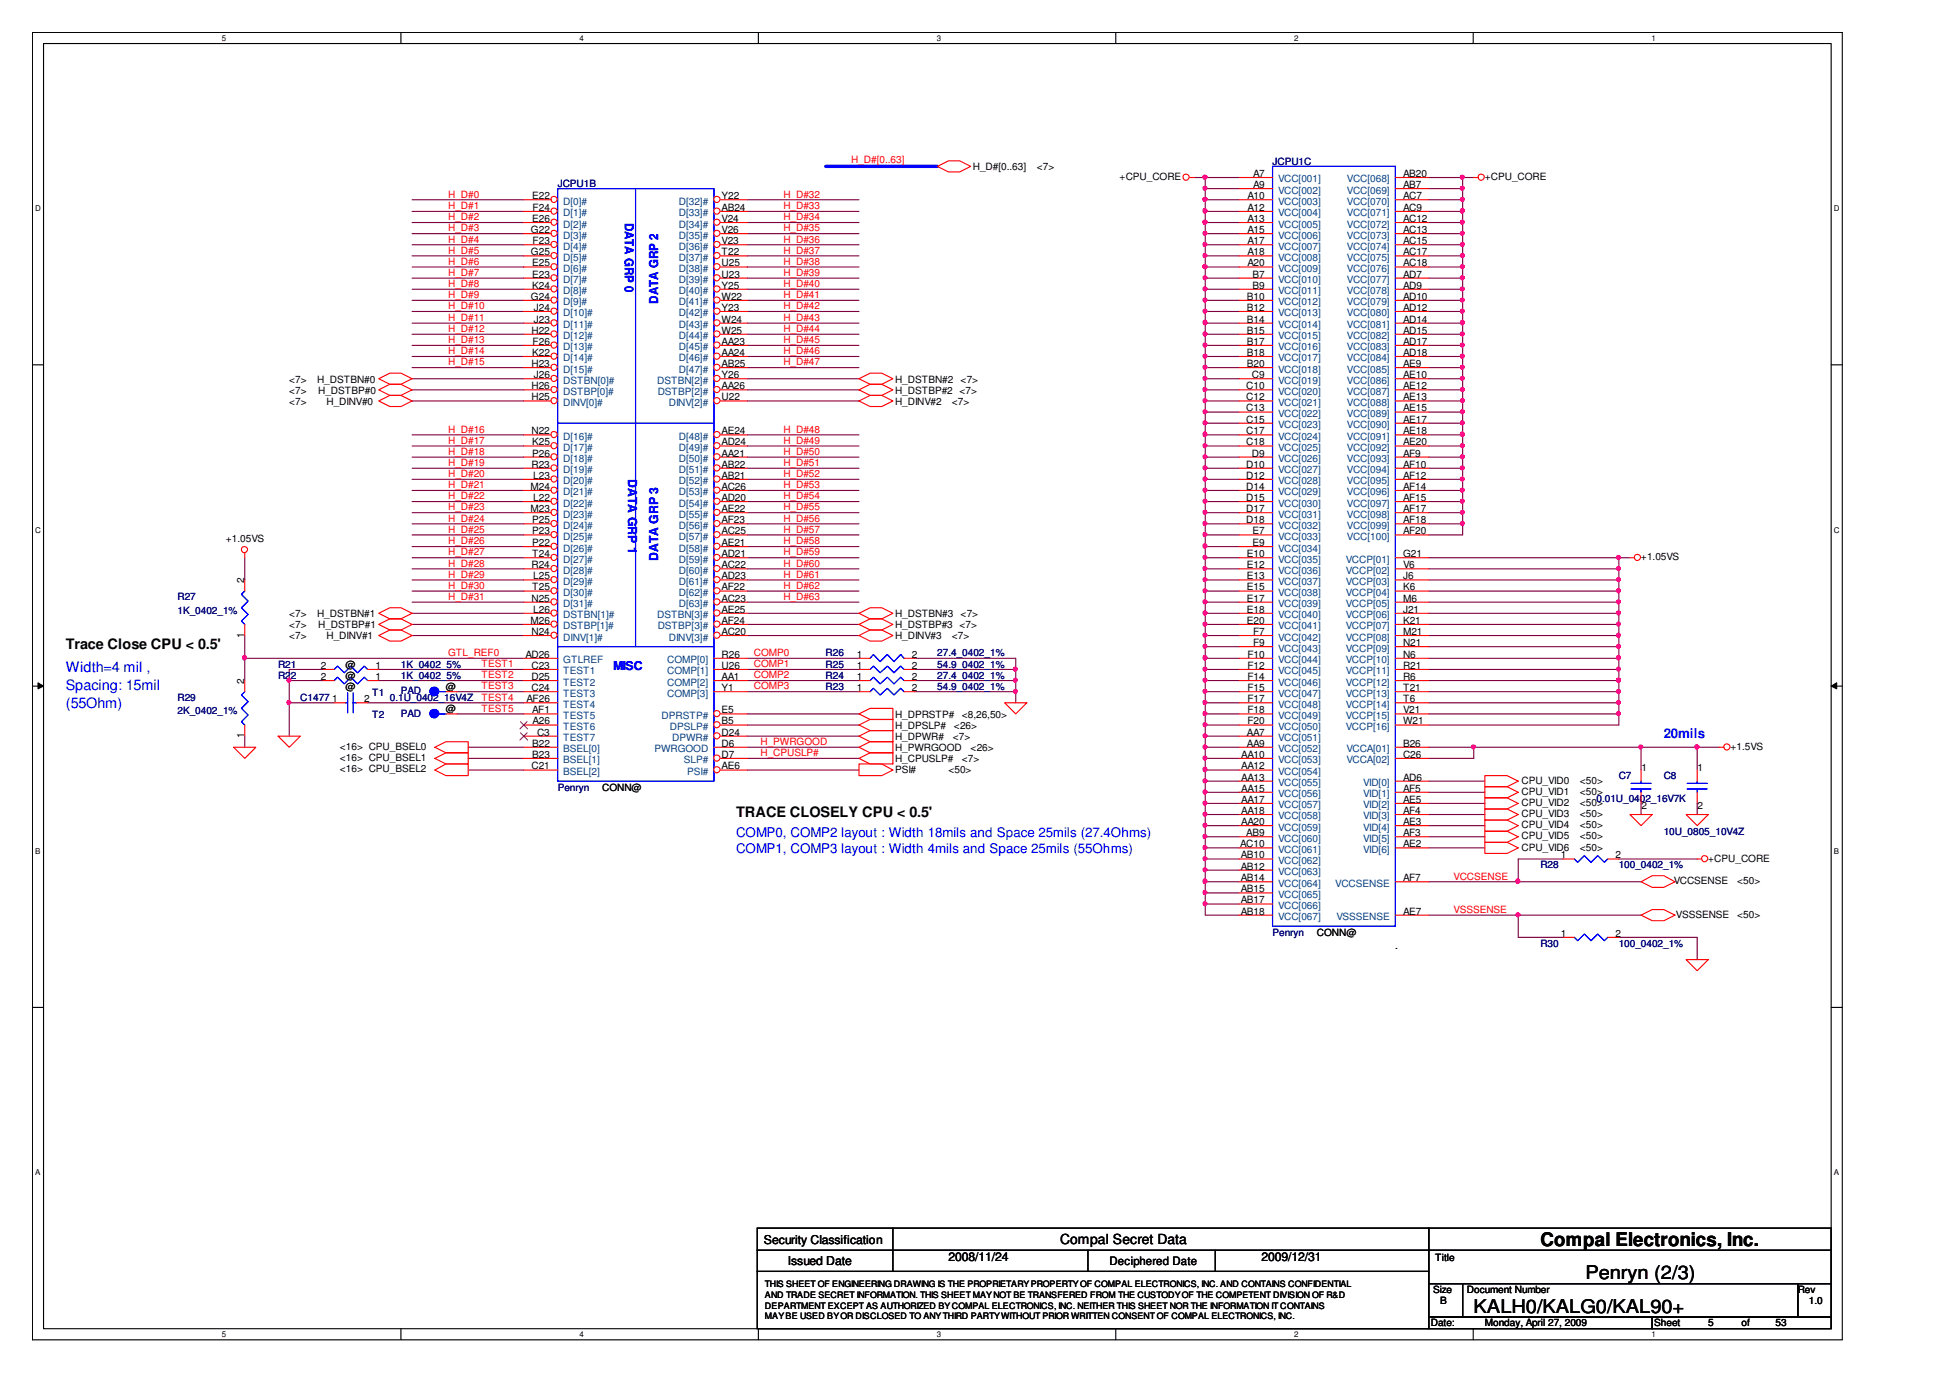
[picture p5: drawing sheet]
<svg xmlns="http://www.w3.org/2000/svg" width="297mm" height="210mm" viewBox="0 0 297 210" stroke-linecap="round" stroke-linejoin="round" font-family="sans-serif">
<defs><g id="words">
<g font-size="2.9">
<text x="234.6" y="189.8">Compal Electronics, Inc.</text>
<text x="241.5" y="194.8">Penryn (2/3)</text>
<text x="224.5" y="199.9">KALH0/KALG0/KAL90+</text>
</g>
<g font-size="2.2">
<text x="10" y="98.8">Trace Close CPU &lt; 0.5'</text>
<text x="112.1" y="124.4">TRACE CLOSELY CPU &lt; 0.5'</text>
</g>
<g font-size="2.2" fill="#00f">
<text x="10" y="102.4">Width=4 mil ,</text>
<text x="10" y="105.1">Spacing: 15mil</text>
<text x="10" y="107.8">(55Ohm)</text>
</g>
<text font-size="2.1" x="161.5" y="189.5">Compal Secret Data</text>
<g font-size="2" fill="#00f">
<text x="253.4" y="112.4">20mils</text>
<text x="112.1" y="127.5">COMP0, COMP2 layout : Width 18mils and Space 25mils (27.4Ohms)</text>
<text x="112.1" y="129.9">COMP1, COMP3 layout : Width 4mils and Space 25mils (55Ohms)</text>
</g>
<g font-size="1.9" fill="#00f">
<text x="95.2" y="33.9" transform="rotate(90 95.2 33.9)">DATA GRP 0</text>
<text x="100.3" y="46.3" transform="rotate(-90 100.3 46.3)">DATA GRP 2</text>
<text x="95.7" y="73" transform="rotate(90 95.7 73)">DATA GRP 1</text>
<text x="100.3" y="85.5" transform="rotate(-90 100.3 85.5)">DATA GRP 3</text>
<text x="93.4" y="102.1">MISC</text>
</g>
<g font-size="1.9">
<text x="116.4" y="189.4">Security Classification</text>
<text x="120" y="192.6">Issued Date</text>
<text x="144.5" y="192.1">2008/11/24</text>
<text x="192.1" y="192.1">2009/12/31</text>
</g>
<text font-size="1.8" x="169" y="192.7">Deciphered Date</text>
<g font-size="1.5" fill="#00007f">
<text x="84.9" y="28.5">JCPU1B</text>
<text x="193.8" y="25.1">JCPU1C</text>
<text x="27" y="91.5">R27</text>
<text x="27" y="93.5">1K_0402_1%</text>
<text x="42.4" y="101.7">R21</text>
<text x="61.1" y="101.7">1K_0402_5%</text>
<text x="125.8" y="99.9">R26</text>
<text x="125.8" y="101.7">R25</text>
<text x="142.8" y="99.9">27.4_0402_1%</text>
<text x="142.8" y="101.7">54.9_0402_1%</text>
<text x="27" y="106.8">R29</text>
<text x="42.4" y="103.4">R22</text>
<text x="45.7" y="106.8">C1477</text>
<text x="56.7" y="105.9">T1</text>
<text x="59.4" y="106.8">0.1U_0402_16V4Z</text>
<text x="61.1" y="103.4">1K_0402_5%</text>
<text x="61.1" y="105.8">PAD</text>
<text x="125.8" y="105.1">R23</text>
<text x="125.8" y="103.4">R24</text>
<text x="142.8" y="105.1">54.9_0402_1%</text>
<text x="142.8" y="103.4">27.4_0402_1%</text>
<text x="27" y="108.8">2K_0402_1%</text>
<text x="56.7" y="109.3">T2</text>
<text x="61.1" y="109.2">PAD</text>
<text x="246.6" y="118.7">C7</text>
<text x="253.4" y="118.7">C8</text>
<text x="84.9" y="120.4">Penryn</text>
<text x="243.2" y="122.1">0.01U_0402_16V7K</text>
<text x="253.4" y="127.2">10U_0805_10V4Z</text>
<text x="234.6" y="132.3">R28</text>
<text x="246.6" y="132.3">100_0402_1%</text>
<text x="193.8" y="142.5">Penryn</text>
<text x="234.6" y="144.2">R30</text>
<text x="246.6" y="144.2">100_0402_1%</text>
</g>
<g font-size="1.5" fill="#f00">
<text x="129.7" y="24.8">H_D#[0..63]</text>
<text x="68.3" y="33.6">H_D#2</text>
<text x="68.3" y="31.9">H_D#1</text>
<text x="68.3" y="35.2">H_D#3</text>
<text x="68.3" y="30.1">H_D#0</text>
<text x="119.3" y="31.9">H_D#33</text>
<text x="119.3" y="30.1">H_D#32</text>
<text x="119.3" y="33.6">H_D#34</text>
<text x="119.3" y="35.2">H_D#35</text>
<text x="68.3" y="36.9">H_D#4</text>
<text x="68.3" y="38.6">H_D#5</text>
<text x="68.3" y="40.3">H_D#6</text>
<text x="119.3" y="36.9">H_D#36</text>
<text x="119.3" y="38.6">H_D#37</text>
<text x="119.3" y="40.3">H_D#38</text>
<text x="68.3" y="43.7">H_D#8</text>
<text x="68.3" y="47.1">H_D#10</text>
<text x="68.3" y="45.4">H_D#9</text>
<text x="68.3" y="42">H_D#7</text>
<text x="119.3" y="43.7">H_D#40</text>
<text x="119.3" y="45.4">H_D#41</text>
<text x="119.3" y="47.1">H_D#42</text>
<text x="119.3" y="42">H_D#39</text>
<text x="68.3" y="48.9">H_D#11</text>
<text x="68.3" y="50.6">H_D#12</text>
<text x="68.3" y="54">H_D#14</text>
<text x="68.3" y="52.3">H_D#13</text>
<text x="119.3" y="48.9">H_D#43</text>
<text x="119.3" y="50.6">H_D#44</text>
<text x="119.3" y="52.3">H_D#45</text>
<text x="119.3" y="54">H_D#46</text>
<text x="68.3" y="55.7">H_D#15</text>
<text x="119.3" y="55.7">H_D#47</text>
<text x="68.3" y="65.9">H_D#16</text>
<text x="119.3" y="65.9">H_D#48</text>
<text x="68.3" y="67.6">H_D#17</text>
<text x="68.3" y="71">H_D#19</text>
<text x="68.3" y="69.3">H_D#18</text>
<text x="119.3" y="67.6">H_D#49</text>
<text x="119.3" y="69.3">H_D#50</text>
<text x="119.3" y="71">H_D#51</text>
<text x="68.3" y="74.4">H_D#21</text>
<text x="68.3" y="72.7">H_D#20</text>
<text x="68.3" y="77.8">H_D#23</text>
<text x="68.3" y="76.1">H_D#22</text>
<text x="119.3" y="72.7">H_D#52</text>
<text x="119.3" y="74.4">H_D#53</text>
<text x="119.3" y="76.1">H_D#54</text>
<text x="119.3" y="77.8">H_D#55</text>
<text x="68.3" y="79.4">H_D#24</text>
<text x="68.3" y="81.1">H_D#25</text>
<text x="68.3" y="82.9">H_D#26</text>
<text x="119.3" y="79.4">H_D#56</text>
<text x="119.3" y="81.1">H_D#57</text>
<text x="119.3" y="82.9">H_D#58</text>
<text x="68.3" y="88">H_D#29</text>
<text x="68.3" y="86.3">H_D#28</text>
<text x="68.3" y="84.6">H_D#27</text>
<text x="68.3" y="89.7">H_D#30</text>
<text x="119.3" y="84.6">H_D#59</text>
<text x="119.3" y="86.3">H_D#60</text>
<text x="119.3" y="89.7">H_D#62</text>
<text x="119.3" y="88">H_D#61</text>
<text x="68.3" y="91.4">H_D#31</text>
<text x="119.3" y="91.4">H_D#63</text>
<text x="68.3" y="99.9">GTL_REF0</text>
<text x="73.3" y="101.6">TEST1</text>
<text x="114.8" y="101.6">COMP1</text>
<text x="114.8" y="99.9">COMP0</text>
<text x="73.3" y="103.3">TEST2</text>
<text x="73.3" y="106.7">TEST4</text>
<text x="73.3" y="105">TEST3</text>
<text x="114.8" y="105">COMP3</text>
<text x="114.8" y="103.3">COMP2</text>
<text x="73.3" y="108.4">TEST5</text>
<text x="115.9" y="113.5">H_PWRGOOD</text>
<text x="115.9" y="115.2">H_CPUSLP#</text>
<text x="221.4" y="134">VCCSENSE</text>
<text x="221.4" y="139.1">VSSSENSE</text>
</g>
<g font-size="1.5">
<text x="148.2" y="25.9">H_D#[0..63]</text>
<text x="157.9" y="25.9">&lt;7&gt;</text>
<text x="170.5" y="27.5">+CPU_CORE</text>
<text x="190.9" y="27">A7</text>
<text x="190.9" y="28.6">A9</text>
<text x="213.7" y="27">AB20</text>
<text x="213.7" y="28.6">AB7</text>
<text x="226.2" y="27.5">+CPU_CORE</text>
<text x="80.9" y="35.5">G22</text>
<text x="81.1" y="30.3">E22</text>
<text x="81.1" y="33.8">E26</text>
<text x="81.1" y="32.1">F24</text>
<text x="109.9" y="30.3">Y22</text>
<text x="109.9" y="32.1">AB24</text>
<text x="109.9" y="33.8">V24</text>
<text x="109.9" y="35.5">V26</text>
<text x="190" y="30.3">A10</text>
<text x="190" y="32.1">A12</text>
<text x="190" y="33.8">A13</text>
<text x="190" y="35.5">A15</text>
<text x="213.7" y="30.3">AC7</text>
<text x="213.7" y="32.1">AC9</text>
<text x="213.7" y="33.8">AC12</text>
<text x="213.7" y="35.5">AC13</text>
<text x="80.9" y="38.9">G25</text>
<text x="81.1" y="40.6">E25</text>
<text x="81.1" y="37.2">F23</text>
<text x="109.9" y="37.2">V23</text>
<text x="109.9" y="38.9">T22</text>
<text x="109.9" y="40.6">U25</text>
<text x="190" y="37.2">A17</text>
<text x="190" y="38.9">A18</text>
<text x="190" y="40.6">A20</text>
<text x="213.7" y="37.2">AC15</text>
<text x="213.7" y="38.9">AC17</text>
<text x="213.7" y="40.6">AC18</text>
<text x="80.9" y="45.7">G24</text>
<text x="81.1" y="42.3">E23</text>
<text x="81.1" y="44">K24</text>
<text x="81.3" y="47.4">J24</text>
<text x="109.9" y="42.3">U23</text>
<text x="109.9" y="44">Y25</text>
<text x="109.9" y="45.7">W22</text>
<text x="109.9" y="47.4">Y23</text>
<text x="189.9" y="45.7">B10</text>
<text x="189.9" y="47.4">B12</text>
<text x="190.8" y="42.3">B7</text>
<text x="190.8" y="44">B9</text>
<text x="213.7" y="42.3">AD7</text>
<text x="213.7" y="44">AD9</text>
<text x="213.7" y="45.7">AD10</text>
<text x="213.7" y="47.4">AD12</text>
<text x="81" y="50.8">H22</text>
<text x="81.1" y="52.5">F26</text>
<text x="81.3" y="49.1">J23</text>
<text x="109.9" y="49.1">W24</text>
<text x="109.9" y="50.8">W25</text>
<text x="109.9" y="52.5">AA23</text>
<text x="189.9" y="49.1">B14</text>
<text x="189.9" y="50.8">B15</text>
<text x="189.9" y="52.5">B17</text>
<text x="213.7" y="49.1">AD14</text>
<text x="213.7" y="50.8">AD15</text>
<text x="213.7" y="52.5">AD17</text>
<text x="44.1" y="60">&lt;7&gt;</text>
<text x="44.1" y="58.3">&lt;7&gt;</text>
<text x="48.3" y="58.3">H_DSTBN#0</text>
<text x="48.5" y="60">H_DSTBP#0</text>
<text x="81" y="55.9">H23</text>
<text x="81" y="59.3">H26</text>
<text x="81.1" y="54.2">K22</text>
<text x="81.3" y="57.6">J26</text>
<text x="109.9" y="57.6">Y26</text>
<text x="109.9" y="54.2">AA24</text>
<text x="109.9" y="55.9">AB25</text>
<text x="109.9" y="59.3">AA26</text>
<text x="136.3" y="60">H_DSTBP#2 &lt;7&gt;</text>
<text x="136.3" y="58.3">H_DSTBN#2</text>
<text x="146.3" y="58.3">&lt;7&gt;</text>
<text x="189.9" y="59.3">C10</text>
<text x="189.9" y="54.2">B18</text>
<text x="189.9" y="55.9">B20</text>
<text x="190.7" y="57.6">C9</text>
<text x="213.7" y="54.2">AD18</text>
<text x="213.7" y="55.9">AE9</text>
<text x="213.7" y="57.6">AE10</text>
<text x="213.7" y="59.3">AE12</text>
<text x="44.1" y="61.7">&lt;7&gt;</text>
<text x="49.7" y="61.7">H_DINV#0</text>
<text x="81" y="61">H25</text>
<text x="109.9" y="61">U22</text>
<text x="136.3" y="61.7">H_DINV#2</text>
<text x="145" y="61.7">&lt;7&gt;</text>
<text x="189.9" y="61">C12</text>
<text x="189.9" y="62.7">C13</text>
<text x="189.9" y="64.4">C15</text>
<text x="213.7" y="61">AE13</text>
<text x="213.7" y="62.7">AE15</text>
<text x="213.7" y="64.4">AE17</text>
<text x="81" y="66.2">N22</text>
<text x="81" y="71.2">R23</text>
<text x="81.1" y="67.8">K25</text>
<text x="81.1" y="69.5">P26</text>
<text x="109.9" y="66.2">AE24</text>
<text x="109.9" y="67.8">AD24</text>
<text x="109.9" y="69.5">AA21</text>
<text x="109.9" y="71.2">AB22</text>
<text x="189.9" y="66.2">C17</text>
<text x="189.9" y="67.8">C18</text>
<text x="189.9" y="71.2">D10</text>
<text x="190.7" y="69.5">D9</text>
<text x="213.7" y="66.2">AE18</text>
<text x="213.7" y="67.8">AE20</text>
<text x="213.7" y="69.5">AF9</text>
<text x="213.7" y="71.2">AF10</text>
<text x="80.8" y="74.6">M24</text>
<text x="81.2" y="72.9">L23</text>
<text x="81.2" y="76.3">L22</text>
<text x="109.9" y="72.9">AB21</text>
<text x="109.9" y="74.6">AC26</text>
<text x="109.9" y="76.3">AD20</text>
<text x="189.9" y="72.9">D12</text>
<text x="189.9" y="74.6">D14</text>
<text x="189.9" y="76.3">D15</text>
<text x="213.7" y="72.9">AF12</text>
<text x="213.7" y="74.6">AF14</text>
<text x="213.7" y="76.3">AF15</text>
<text x="34.4" y="82.6">+1.05VS</text>
<text x="80.8" y="78">M23</text>
<text x="81.1" y="79.7">P25</text>
<text x="81.1" y="81.4">P23</text>
<text x="81.1" y="83.2">P22</text>
<text x="109.9" y="78">AE22</text>
<text x="109.9" y="79.7">AF23</text>
<text x="109.9" y="81.4">AC25</text>
<text x="109.9" y="83.2">AE21</text>
<text x="189.9" y="78">D17</text>
<text x="189.9" y="79.7">D18</text>
<text x="190.8" y="81.4">E7</text>
<text x="190.8" y="83.2">E9</text>
<text x="213.7" y="78">AF17</text>
<text x="213.7" y="79.7">AF18</text>
<text x="213.7" y="81.4">AF20</text>
<text x="37.2" y="88.8" transform="rotate(-90 37.2 88.8)">2</text>
<text x="81" y="86.6">R24</text>
<text x="81.1" y="84.9">T24</text>
<text x="81.1" y="89.9">T25</text>
<text x="81.2" y="88.3">L25</text>
<text x="109.9" y="84.9">AD21</text>
<text x="109.9" y="86.6">AC22</text>
<text x="109.9" y="88.3">AD23</text>
<text x="109.9" y="89.9">AF22</text>
<text x="189.9" y="84.9">E10</text>
<text x="189.9" y="86.6">E12</text>
<text x="189.9" y="88.3">E13</text>
<text x="189.9" y="89.9">E15</text>
<text x="213.7" y="88.3">J6</text>
<text x="213.7" y="89.9">K6</text>
<text x="213.7" y="84.9">G21</text>
<text x="213.7" y="86.6">V6</text>
<text x="250" y="85.4">+1.05VS</text>
<text x="44.1" y="95.7">&lt;7&gt;</text>
<text x="44.1" y="94">&lt;7&gt;</text>
<text x="48.3" y="94">H_DSTBN#1</text>
<text x="48.5" y="95.7">H_DSTBP#1</text>
<text x="80.8" y="95">M26</text>
<text x="81" y="91.6">N25</text>
<text x="81.2" y="93.3">L26</text>
<text x="109.9" y="93.3">AE25</text>
<text x="109.9" y="91.6">AC23</text>
<text x="109.9" y="95">AF24</text>
<text x="136.3" y="94">H_DSTBN#3</text>
<text x="136.3" y="95.7">H_DSTBP#3 &lt;7&gt;</text>
<text x="146.3" y="94">&lt;7&gt;</text>
<text x="189.9" y="91.6">E17</text>
<text x="189.9" y="93.3">E18</text>
<text x="189.9" y="95">E20</text>
<text x="213.7" y="91.6">M6</text>
<text x="213.7" y="93.3">J21</text>
<text x="213.7" y="95">K21</text>
<text x="37.2" y="97.1" transform="rotate(-90 37.2 97.1)">1</text>
<text x="44.1" y="97.4">&lt;7&gt;</text>
<text x="48.9" y="101.9">2</text>
<text x="49.7" y="97.4">H_DINV#1</text>
<text x="52.6" y="101.7">@</text>
<text x="57.2" y="101.9">1</text>
<text x="80" y="100.2">AD26</text>
<text x="81" y="96.7">N24</text>
<text x="81" y="101.9">C23</text>
<text x="109.9" y="100.2">R26</text>
<text x="109.9" y="101.9">U26</text>
<text x="109.9" y="96.7">AC20</text>
<text x="130.5" y="100.2">1</text>
<text x="130.5" y="101.9">1</text>
<text x="136.3" y="97.4">H_DINV#3</text>
<text x="138.9" y="100.2">2</text>
<text x="138.9" y="101.9">2</text>
<text x="145" y="97.4">&lt;7&gt;</text>
<text x="190" y="100.2">F10</text>
<text x="190" y="101.9">F12</text>
<text x="190.9" y="96.7">F7</text>
<text x="190.9" y="98.4">F9</text>
<text x="213.7" y="96.7">M21</text>
<text x="213.7" y="98.4">N21</text>
<text x="213.7" y="100.2">N6</text>
<text x="213.7" y="101.9">R21</text>
<text x="37.2" y="104.2" transform="rotate(-90 37.2 104.2)">2</text>
<text x="48.9" y="103.6">2</text>
<text x="50.6" y="107">1</text>
<text x="52.6" y="105.1">@</text>
<text x="52.6" y="103.4">@</text>
<text x="55.5" y="107">2</text>
<text x="57.2" y="103.6">1</text>
<text x="67.9" y="105.1">@</text>
<text x="80.2" y="107">AF26</text>
<text x="81" y="105.3">C24</text>
<text x="81" y="103.6">D25</text>
<text x="109.9" y="103.6">AA1</text>
<text x="109.9" y="105.3">Y1</text>
<text x="130.5" y="105.3">1</text>
<text x="130.5" y="103.6">1</text>
<text x="138.9" y="105.3">2</text>
<text x="138.9" y="103.6">2</text>
<text x="190" y="103.6">F14</text>
<text x="190" y="105.3">F15</text>
<text x="190" y="107">F17</text>
<text x="213.7" y="103.6">R6</text>
<text x="213.7" y="105.3">T21</text>
<text x="213.7" y="107">T6</text>
<text x="37.2" y="112.5" transform="rotate(-90 37.2 112.5)">1</text>
<text x="67.9" y="108.5">@</text>
<text x="81.1" y="108.7">AF1</text>
<text x="81.1" y="113.7">B22</text>
<text x="81.1" y="110.3">A26</text>
<text x="81.8" y="112">C3</text>
<text x="109.9" y="112">D24</text>
<text x="109.9" y="113.7">D6</text>
<text x="109.9" y="110.3">B5</text>
<text x="109.9" y="108.7">E5</text>
<text x="136.3" y="109.3">H_DPRSTP#</text>
<text x="136.3" y="111">H_DPSLP#</text>
<text x="136.3" y="112.7">H_DPWR#</text>
<text x="145.1" y="112.7">&lt;7&gt;</text>
<text x="145.3" y="111">&lt;26&gt;</text>
<text x="146.5" y="109.3">&lt;8,26,50&gt;</text>
<text x="189.9" y="112">AA7</text>
<text x="189.9" y="113.7">AA9</text>
<text x="190" y="108.7">F18</text>
<text x="190" y="110.3">F20</text>
<text x="213.7" y="108.7">V21</text>
<text x="213.7" y="110.3">W21</text>
<text x="213.7" y="113.7">B26</text>
<text x="51.8" y="114.2">&lt;16&gt; CPU_BSEL0</text>
<text x="51.8" y="115.9">&lt;16&gt; CPU_BSEL1</text>
<text x="51.8" y="117.6">&lt;16&gt; CPU_BSEL2</text>
<text x="81" y="117.2">C21</text>
<text x="81.1" y="115.4">B23</text>
<text x="109.9" y="117.2">AE6</text>
<text x="109.9" y="115.4">D7</text>
<text x="136.3" y="117.8">PSI#</text>
<text x="136.3" y="114.4">H_PWRGOOD</text>
<text x="136.3" y="116.1">H_CPUSLP#</text>
<text x="144.5" y="117.8">&lt;50&gt;</text>
<text x="146.5" y="116.1">&lt;7&gt;</text>
<text x="147.9" y="114.4">&lt;26&gt;</text>
<text x="189.1" y="115.4">AA10</text>
<text x="189.1" y="117.2">AA12</text>
<text x="189.1" y="118.9">AA13</text>
<text x="213.7" y="118.9">AD6</text>
<text x="213.7" y="115.4">C26</text>
<text x="231.8" y="119.4">CPU_VID0</text>
<text x="240.6" y="119.4">&lt;50&gt;</text>
<text x="250" y="117.5">1</text>
<text x="258.6" y="117.5">1</text>
<text x="263.6" y="114.2">+1.5VS</text>
<text x="91.7" y="120.4">CONN@</text>
<text x="189.1" y="120.6">AA15</text>
<text x="189.1" y="122.3">AA17</text>
<text x="189.1" y="124">AA18</text>
<text x="189.1" y="125.7">AA20</text>
<text x="213.7" y="120.6">AF5</text>
<text x="213.7" y="122.3">AE5</text>
<text x="213.7" y="124">AF4</text>
<text x="213.7" y="125.7">AE3</text>
<text x="231.8" y="121.1">CPU_VID1</text>
<text x="231.8" y="122.8">CPU_VID2</text>
<text x="231.8" y="124.5">CPU_VID3</text>
<text x="240.6" y="121.1">&lt;50&gt;</text>
<text x="240.6" y="122.8">&lt;50&gt;</text>
<text x="240.6" y="124.5">&lt;50&gt;</text>
<text x="250" y="123.3">2</text>
<text x="258.6" y="123.3">2</text>
<text x="188.9" y="129.1">AC10</text>
<text x="189" y="130.8">AB10</text>
<text x="189.9" y="127.4">AB9</text>
<text x="213.7" y="127.4">AF3</text>
<text x="213.7" y="129.1">AE2</text>
<text x="231.8" y="126.2">CPU_VID4</text>
<text x="231.8" y="127.9">CPU_VID5</text>
<text x="231.8" y="129.6">CPU_VID6</text>
<text x="237.8" y="130.8">1</text>
<text x="240.6" y="126.2">&lt;50&gt;</text>
<text x="240.6" y="127.9">&lt;50&gt;</text>
<text x="240.6" y="129.6">&lt;50&gt;</text>
<text x="246.1" y="130.8">2</text>
<text x="260.2" y="131.3">+CPU_CORE</text>
<text x="189" y="132.4">AB12</text>
<text x="189" y="134.2">AB14</text>
<text x="189" y="135.9">AB15</text>
<text x="189" y="137.6">AB17</text>
<text x="213.7" y="134.2">AF7</text>
<text x="255" y="134.6">VCCSENSE</text>
<text x="264.6" y="134.6">&lt;50&gt;</text>
<text x="189" y="139.3">AB18</text>
<text x="200.6" y="142.5">CONN@</text>
<text x="213.7" y="139.3">AE7</text>
<text x="237.8" y="142.7">1</text>
<text x="246.1" y="142.7">2</text>
<text x="255.3" y="139.8">VSSSENSE</text>
<text x="264.6" y="139.8">&lt;50&gt;</text>
<text x="212.5" y="144.6">.</text>
<text x="218.3" y="197">Size</text>
<text x="218.6" y="192.1">Title</text>
<text x="223.5" y="197">Document Number</text>
<text x="273.8" y="197">Rev</text>
<text x="218" y="202">Date:</text>
<text x="219.4" y="198.7">B</text>
<text x="226.2" y="202">Monday, April 27, 2009</text>
<text x="252" y="202">Sheet</text>
<text x="260.2" y="202">5</text>
<text x="265.3" y="202">of</text>
<text x="270.5" y="202">53</text>
<text x="275.5" y="198.7">1.0</text>
</g>
<g font-size="1.5" fill="#003f7f">
<text x="194.7" y="27.8">VCC[001]</text>
<text x="194.7" y="29.5">VCC[002]</text>
<text x="205.2" y="27.8">VCC[068]</text>
<text x="205.2" y="29.5">VCC[069]</text>
<text x="85.8" y="31.2">D[0]#</text>
<text x="85.8" y="33">D[1]#</text>
<text x="85.8" y="34.7">D[2]#</text>
<text x="103.4" y="31.2">D[32]#</text>
<text x="103.4" y="33">D[33]#</text>
<text x="103.4" y="34.7">D[34]#</text>
<text x="194.7" y="31.2">VCC[003]</text>
<text x="194.7" y="33">VCC[004]</text>
<text x="194.7" y="34.7">VCC[005]</text>
<text x="205.2" y="31.2">VCC[070]</text>
<text x="205.2" y="33">VCC[071]</text>
<text x="205.2" y="34.7">VCC[072]</text>
<text x="85.8" y="36.4">D[3]#</text>
<text x="85.8" y="38">D[4]#</text>
<text x="85.8" y="39.7">D[5]#</text>
<text x="85.8" y="41.4">D[6]#</text>
<text x="103.4" y="36.4">D[35]#</text>
<text x="103.4" y="38">D[36]#</text>
<text x="103.4" y="39.7">D[37]#</text>
<text x="103.4" y="41.4">D[38]#</text>
<text x="194.7" y="36.4">VCC[006]</text>
<text x="194.7" y="38">VCC[007]</text>
<text x="194.7" y="39.7">VCC[008]</text>
<text x="194.7" y="41.4">VCC[009]</text>
<text x="205.2" y="36.4">VCC[073]</text>
<text x="205.2" y="38">VCC[074]</text>
<text x="205.2" y="39.7">VCC[075]</text>
<text x="205.2" y="41.4">VCC[076]</text>
<text x="85.8" y="43.1">D[7]#</text>
<text x="85.8" y="44.8">D[8]#</text>
<text x="85.8" y="46.5">D[9]#</text>
<text x="103.4" y="43.1">D[39]#</text>
<text x="103.4" y="44.8">D[40]#</text>
<text x="103.4" y="46.5">D[41]#</text>
<text x="194.7" y="43.1">VCC[010]</text>
<text x="194.7" y="44.8">VCC[011]</text>
<text x="194.7" y="46.5">VCC[012]</text>
<text x="205.2" y="43.1">VCC[077]</text>
<text x="205.2" y="44.8">VCC[078]</text>
<text x="205.2" y="46.5">VCC[079]</text>
<text x="85.8" y="48.2">D[10]#</text>
<text x="85.8" y="50">D[11]#</text>
<text x="85.8" y="51.7">D[12]#</text>
<text x="85.8" y="53.4">D[13]#</text>
<text x="103.4" y="48.2">D[42]#</text>
<text x="103.4" y="50">D[43]#</text>
<text x="103.4" y="51.7">D[44]#</text>
<text x="103.4" y="53.4">D[45]#</text>
<text x="194.7" y="48.2">VCC[013]</text>
<text x="194.7" y="50">VCC[014]</text>
<text x="194.7" y="51.7">VCC[015]</text>
<text x="194.7" y="53.4">VCC[016]</text>
<text x="205.2" y="48.2">VCC[080]</text>
<text x="205.2" y="50">VCC[081]</text>
<text x="205.2" y="51.7">VCC[082]</text>
<text x="205.2" y="53.4">VCC[083]</text>
<text x="85.8" y="55.1">D[14]#</text>
<text x="85.8" y="56.8">D[15]#</text>
<text x="85.8" y="58.4">DSTBN[0]#</text>
<text x="100.1" y="58.4">DSTBN[2]#</text>
<text x="103.4" y="55.1">D[46]#</text>
<text x="103.4" y="56.8">D[47]#</text>
<text x="194.7" y="55.1">VCC[017]</text>
<text x="194.7" y="56.8">VCC[018]</text>
<text x="194.7" y="58.4">VCC[019]</text>
<text x="205.2" y="55.1">VCC[084]</text>
<text x="205.2" y="56.8">VCC[085]</text>
<text x="205.2" y="58.4">VCC[086]</text>
<text x="85.8" y="61.8">DINV[0]#</text>
<text x="85.8" y="60.1">DSTBP[0]#</text>
<text x="100.2" y="60.1">DSTBP[2]#</text>
<text x="101.9" y="61.8">DINV[2]#</text>
<text x="194.7" y="60.1">VCC[020]</text>
<text x="194.7" y="61.8">VCC[021]</text>
<text x="194.7" y="63.5">VCC[022]</text>
<text x="194.7" y="65.2">VCC[023]</text>
<text x="205.2" y="60.1">VCC[087]</text>
<text x="205.2" y="61.8">VCC[088]</text>
<text x="205.2" y="63.5">VCC[089]</text>
<text x="205.2" y="65.2">VCC[090]</text>
<text x="85.8" y="67">D[16]#</text>
<text x="85.8" y="68.7">D[17]#</text>
<text x="85.8" y="70.4">D[18]#</text>
<text x="103.4" y="67">D[48]#</text>
<text x="103.4" y="68.7">D[49]#</text>
<text x="103.4" y="70.4">D[50]#</text>
<text x="194.7" y="67">VCC[024]</text>
<text x="194.7" y="68.7">VCC[025]</text>
<text x="194.7" y="70.4">VCC[026]</text>
<text x="205.2" y="67">VCC[091]</text>
<text x="205.2" y="68.7">VCC[092]</text>
<text x="205.2" y="70.4">VCC[093]</text>
<text x="85.8" y="72.1">D[19]#</text>
<text x="85.8" y="73.8">D[20]#</text>
<text x="85.8" y="75.5">D[21]#</text>
<text x="85.8" y="77.2">D[22]#</text>
<text x="103.4" y="72.1">D[51]#</text>
<text x="103.4" y="73.8">D[52]#</text>
<text x="103.4" y="75.5">D[53]#</text>
<text x="103.4" y="77.2">D[54]#</text>
<text x="194.7" y="72.1">VCC[027]</text>
<text x="194.7" y="73.8">VCC[028]</text>
<text x="194.7" y="75.5">VCC[029]</text>
<text x="194.7" y="77.2">VCC[030]</text>
<text x="205.2" y="72.1">VCC[094]</text>
<text x="205.2" y="73.8">VCC[095]</text>
<text x="205.2" y="75.5">VCC[096]</text>
<text x="205.2" y="77.2">VCC[097]</text>
<text x="85.8" y="78.9">D[23]#</text>
<text x="85.8" y="80.5">D[24]#</text>
<text x="85.8" y="82.2">D[25]#</text>
<text x="103.4" y="78.9">D[55]#</text>
<text x="103.4" y="80.5">D[56]#</text>
<text x="103.4" y="82.2">D[57]#</text>
<text x="194.7" y="78.9">VCC[031]</text>
<text x="194.7" y="80.5">VCC[032]</text>
<text x="194.7" y="82.2">VCC[033]</text>
<text x="205.2" y="78.9">VCC[098]</text>
<text x="205.2" y="80.5">VCC[099]</text>
<text x="205.2" y="82.2">VCC[100]</text>
<text x="85.8" y="84">D[26]#</text>
<text x="85.8" y="85.7">D[27]#</text>
<text x="85.8" y="87.4">D[28]#</text>
<text x="85.8" y="89.1">D[29]#</text>
<text x="103.4" y="84">D[58]#</text>
<text x="103.4" y="85.7">D[59]#</text>
<text x="103.4" y="87.4">D[60]#</text>
<text x="103.4" y="89.1">D[61]#</text>
<text x="194.7" y="84">VCC[034]</text>
<text x="194.7" y="85.7">VCC[035]</text>
<text x="194.7" y="87.4">VCC[036]</text>
<text x="194.7" y="89.1">VCC[037]</text>
<text x="205" y="89.1">VCCP[03]</text>
<text x="205" y="85.7">VCCP[01]</text>
<text x="205" y="87.4">VCCP[02]</text>
<text x="85.8" y="90.8">D[30]#</text>
<text x="85.8" y="92.5">D[31]#</text>
<text x="85.8" y="94.2">DSTBN[1]#</text>
<text x="85.8" y="95.9">DSTBP[1]#</text>
<text x="100.1" y="94.2">DSTBN[3]#</text>
<text x="100.2" y="95.9">DSTBP[3]#</text>
<text x="103.4" y="90.8">D[62]#</text>
<text x="103.4" y="92.5">D[63]#</text>
<text x="194.7" y="90.8">VCC[038]</text>
<text x="194.7" y="92.5">VCC[039]</text>
<text x="194.7" y="94.2">VCC[040]</text>
<text x="194.7" y="95.9">VCC[041]</text>
<text x="205" y="90.8">VCCP[04]</text>
<text x="205" y="92.5">VCCP[05]</text>
<text x="205" y="94.2">VCCP[06]</text>
<text x="205" y="95.9">VCCP[07]</text>
<text x="85.8" y="97.6">DINV[1]#</text>
<text x="85.8" y="101">GTLREF</text>
<text x="101.6" y="101">COMP[0]</text>
<text x="101.9" y="97.6">DINV[3]#</text>
<text x="194.7" y="97.6">VCC[042]</text>
<text x="194.7" y="99.3">VCC[043]</text>
<text x="194.7" y="101">VCC[044]</text>
<text x="205" y="97.6">VCCP[08]</text>
<text x="205" y="99.3">VCCP[09]</text>
<text x="205" y="101">VCCP[10]</text>
<text x="85.8" y="106.1">TEST3</text>
<text x="85.8" y="104.4">TEST2</text>
<text x="85.8" y="107.8">TEST4</text>
<text x="85.8" y="102.7">TEST1</text>
<text x="101.6" y="102.7">COMP[1]</text>
<text x="101.6" y="104.4">COMP[2]</text>
<text x="101.6" y="106.1">COMP[3]</text>
<text x="194.7" y="102.7">VCC[045]</text>
<text x="194.7" y="104.4">VCC[046]</text>
<text x="194.7" y="106.1">VCC[047]</text>
<text x="194.7" y="107.8">VCC[048]</text>
<text x="205" y="102.7">VCCP[11]</text>
<text x="205" y="104.4">VCCP[12]</text>
<text x="205" y="106.1">VCCP[13]</text>
<text x="205" y="107.8">VCCP[14]</text>
<text x="85.8" y="109.5">TEST5</text>
<text x="85.8" y="111.2">TEST6</text>
<text x="85.8" y="112.9">TEST7</text>
<text x="100.8" y="109.5">DPRSTP#</text>
<text x="102.1" y="111.2">DPSLP#</text>
<text x="102.4" y="112.9">DPWR#</text>
<text x="194.7" y="109.5">VCC[049]</text>
<text x="194.7" y="111.2">VCC[050]</text>
<text x="194.7" y="112.9">VCC[051]</text>
<text x="205" y="109.5">VCCP[15]</text>
<text x="205" y="111.2">VCCP[16]</text>
<text x="85.8" y="114.6">BSEL[0]</text>
<text x="85.8" y="116.3">BSEL[1]</text>
<text x="85.8" y="118.1">BSEL[2]</text>
<text x="99.7" y="114.6">PWRGOOD</text>
<text x="104.2" y="116.3">SLP#</text>
<text x="104.7" y="118.1">PSI#</text>
<text x="194.7" y="114.6">VCC[052]</text>
<text x="194.7" y="116.3">VCC[053]</text>
<text x="194.7" y="118.1">VCC[054]</text>
<text x="194.7" y="119.7">VCC[055]</text>
<text x="205.1" y="114.6">VCCA[01]</text>
<text x="205.1" y="116.3">VCCA[02]</text>
<text x="207.6" y="119.7">VID[0]</text>
<text x="194.7" y="121.4">VCC[056]</text>
<text x="194.7" y="123.1">VCC[057]</text>
<text x="194.7" y="124.8">VCC[058]</text>
<text x="207.6" y="121.4">VID[1]</text>
<text x="207.6" y="123.1">VID[2]</text>
<text x="207.6" y="124.8">VID[3]</text>
<text x="194.7" y="126.5">VCC[059]</text>
<text x="194.7" y="128.2">VCC[060]</text>
<text x="194.7" y="129.9">VCC[061]</text>
<text x="194.7" y="131.6">VCC[062]</text>
<text x="207.6" y="126.5">VID[4]</text>
<text x="207.6" y="128.2">VID[5]</text>
<text x="207.6" y="129.9">VID[6]</text>
<text x="194.7" y="133.3">VCC[063]</text>
<text x="194.7" y="135.1">VCC[064]</text>
<text x="194.7" y="136.8">VCC[065]</text>
<text x="203.4" y="135.1">VCCSENSE</text>
<text x="194.7" y="138.5">VCC[066]</text>
<text x="194.7" y="140.2">VCC[067]</text>
<text x="203.6" y="140.2">VSSSENSE</text>
</g>
<g font-size="1.4">
<text x="116.5" y="196.1">THIS SHEET OF ENGINEERING DRAWING IS THE PROPRIETARY PROPERTY OF COMPAL ELECTRONICS, INC. AND CONTAINS CONFIDENTIAL</text>
<text x="116.5" y="197.7">AND TRADE SECRET INFORMATION. THIS SHEET MAY NOT BE TRANSFERED FROM THE CUSTODY OF THE COMPETENT DIVISION OF R&amp;D</text>
<text x="116.5" y="199.3">DEPARTMENT EXCEPT AS AUTHORIZED BY COMPAL ELECTRONICS, INC. NEITHER THIS SHEET NOR THE INFORMATION IT CONTAINS</text>
<text x="116.5" y="200.9">MAY BE USED BY OR DISCLOSED TO ANY THIRD PARTY WITHOUT PRIOR WRITTEN CONSENT OF COMPAL ELECTRONICS, INC.</text>
</g>
<g font-size="1.2">
<text x="33.8" y="6.2">5</text>
<text x="88.3" y="6.2">4</text>
<text x="142.7" y="6.2">3</text>
<text x="197.1" y="6.2">2</text>
<text x="251.6" y="6.2">1</text>
<text x="5.4" y="32.2">D</text>
<text x="279.3" y="32.2">D</text>
<text x="5.4" y="81.1">C</text>
<text x="279.3" y="81.1">C</text>
<text x="5.4" y="130.1">B</text>
<text x="279.3" y="130.1">B</text>
<text x="5.4" y="179">A</text>
<text x="279.3" y="179">A</text>
<text x="33.8" y="203.7">5</text>
<text x="88.3" y="203.7">4</text>
<text x="142.7" y="203.7">3</text>
<text x="197.1" y="203.7">2</text>
<text x="251.6" y="203.7">1</text>
</g>
</g></defs>
<path d="M4.9 4.9h275.7v199.2h-275.7zM6.6 6.6h272.3v195.8h-272.3z" fill="none" stroke="#000" stroke-width=".17"/>
<g fill="#fff">
<path d="M33.8 5.1h.6v1.4h-.6z"/>
<path d="M33.8 202.6h.6v1.3h-.6z"/>
</g>
<path d="M61.1 4.9v1.7M61.1 202.4v1.7" fill="none" stroke="#000" stroke-width=".17"/>
<g fill="#fff">
<path d="M88.3 5.1h.5v1.4h-.5z"/>
<path d="M88.3 202.6h.5v1.3h-.5z"/>
</g>
<path d="M115.5 4.9v1.7M115.5 202.4v1.7" fill="none" stroke="#000" stroke-width=".17"/>
<g fill="#fff">
<path d="M142.7 5.1h.6v1.4h-.6z"/>
<path d="M142.7 202.6h.6v1.3h-.6z"/>
</g>
<path d="M170 4.9v1.7M170 202.4v1.7" fill="none" stroke="#000" stroke-width=".17"/>
<g fill="#fff">
<path d="M197.1 5.1h.6v1.4h-.6z"/>
<path d="M197.1 202.6h.6v1.3h-.6z"/>
</g>
<path d="M224.4 4.9v1.7M224.4 202.4v1.7" fill="none" stroke="#000" stroke-width=".17"/>
<g fill="#fff">
<path d="M251.6 5.1h.6v1.4h-.6z"/>
<path d="M251.6 202.6h.6v1.3h-.6z"/>
<path d="M5.4 31.1h.7v1.4h-.7z"/>
<path d="M279.4 31.1h.7v1.4h-.7z"/>
<path d="M5.4 80h.7v1.4h-.7z"/>
<path d="M279.4 80h.7v1.4h-.7z"/>
</g>
<path d="M4.9 55.6h1.7M278.9 55.6h1.7" fill="none" stroke="#000" stroke-width=".17"/>
<g fill="#fff">
<path d="M5.4 129h.7v1.3h-.7z"/>
<path d="M279.4 129h.7v1.3h-.7z"/>
</g>
<path d="M4.9 104.5h1.7M278.9 104.5h1.7" fill="none" stroke="#000" stroke-width=".17"/>
<path d="M5.8 104l.8 .5-.8 .4zM278.9 104.5l.9-.5v.9z" fill="#000"/>
<path d="M5.8 104l.8 .5-.8 .4zM278.9 104.5l.9-.5v.9z" fill="none" stroke="#000" stroke-width=".15"/>
<g fill="#fff">
<path d="M5.4 177.9h.7v1.4h-.7z"/>
<path d="M279.4 177.9h.7v1.4h-.7z"/>
</g>
<path d="M4.9 153.5h1.7M278.9 153.5h1.7" fill="none" stroke="#000" stroke-width=".17"/>
<path d="M125.8 25.3h17" fill="none" stroke="#00f" stroke-width=".51"/>
<g fill="none" stroke="#7f003f" stroke-width=".17">
<path d="M62.8 33.9h17M62.8 32.2h17M62.8 35.6h17M62.8 30.4h17M62.8 37.3h17M62.8 39h17M113.8 37.3h17M113.8 32.2h17M113.8 30.4h17M113.8 33.9h17M113.8 35.6h17M113.8 39h17"/>
<path d="M62.8 44.1h17M62.8 47.4h17M62.8 49.2h17M62.8 45.8h17M62.8 56h17M62.8 50.9h17M62.8 54.3h17M62.8 52.6h17M62.8 42.4h17M62.8 40.7h17M62.8 57.7h17M62.8 59.4h17"/>
<path d="M113.8 44.1h17M113.8 49.2h17M113.8 45.8h17M113.8 50.9h17M113.8 47.4h17M113.8 52.6h17M113.8 54.3h17M113.8 56h17M113.8 42.4h17M113.8 40.7h17M113.8 57.7h17M113.8 59.4h17"/>
<path d="M62.8 79.8h17M62.8 66.2h17M62.8 67.9h17M62.8 71.3h17M62.8 69.6h17M62.8 74.7h17M62.8 73h17M62.8 78.1h17M62.8 76.4h17M62.8 61.1h17M113.8 79.8h17M113.8 67.9h17"/>
<path d="M113.8 69.6h17M113.8 66.2h17M113.8 71.3h17M113.8 73h17M113.8 74.7h17M113.8 76.4h17M113.8 78.1h17M113.8 61.1h17M62.8 81.5h17M62.8 88.3h17M62.8 83.3h17M62.8 86.6h17"/>
<path d="M62.8 85h17M62.8 90h17M62.8 91.7h17M62.8 93.4h17M62.8 95.1h17M62.8 96.8h17M113.8 81.5h17M113.8 85h17M113.8 83.3h17M113.8 86.6h17M113.8 90h17M113.8 88.3h17"/>
<path d="M113.8 91.7h17M113.8 93.4h17M113.8 95.1h17M113.8 96.8h17M113.8 110.4h17M113.8 112.1h17M113.8 108.7h17M113.8 113.8h17M113.8 115.5h17M113.8 102h17M154.7 102v1.7"/>
</g>
<circle cx="154.7" cy="101.9" r=".31" fill="#f0f"/>
<circle cx="154.7" cy="101.9" r=".31" fill="none" stroke="#f0f" stroke-width=".17"/>
<path d="M113.8 100.3h17M113.8 105.4h17M113.8 103.7h17M139.4 100.3h15.3v1.7h-15.3M139.4 105.4h15.3v1.7M139.4 103.7h15.3" fill="none" stroke="#7f003f" stroke-width=".17"/>
<circle cx="154.7" cy="105.3" r=".31" fill="#f0f"/>
<circle cx="154.7" cy="105.3" r=".31" fill="none" stroke="#f0f" stroke-width=".17"/>
<path d="M154.7 103.7v1.7" fill="none" stroke="#7f003f" stroke-width=".17"/>
<circle cx="154.7" cy="103.6" r=".31" fill="#f0f"/>
<circle cx="154.7" cy="103.6" r=".31" fill="none" stroke="#f0f" stroke-width=".17"/>
<path d="M37.3 112.1v1.7M37.3 100.3h42.5M113.8 117.3h17" fill="none" stroke="#7f003f" stroke-width=".17"/>
<circle cx="37.2" cy="100.2" r=".33" fill="#f0f"/>
<circle cx="37.2" cy="100.2" r=".33" fill="none" stroke="#f0f" stroke-width=".17"/>
<path d="M37.3 96.8v6.9M37.3 85v3.3M44.1 107.1v5M71.3 113.8h8.5M71.3 115.5h8.5M71.3 117.3h8.5" fill="none" stroke="#7f003f" stroke-width=".17"/>
<circle cx="44" cy="107" r=".31" fill="#f0f"/>
<circle cx="44" cy="107" r=".31" fill="none" stroke="#f0f" stroke-width=".17"/>
<path d="M44.1 103.7v3.4h6.8M49.2 102h-5.1v1.7h5.1" fill="none" stroke="#7f003f" stroke-width=".17"/>
<circle cx="44" cy="103.6" r=".31" fill="#f0f"/>
<circle cx="44" cy="103.6" r=".31" fill="none" stroke="#f0f" stroke-width=".17"/>
<path d="M246.6 85v1.6M56 107.1h23.8M57.7 102h22.1M57.7 103.7h22.1M69.6 105.4h10.2M69.6 108.7h10.2" fill="none" stroke="#7f003f" stroke-width=".17"/>
<circle cx="246.5" cy="84.9" r=".31" fill="#f0f"/>
<circle cx="246.5" cy="84.9" r=".31" fill="none" stroke="#f0f" stroke-width=".17"/>
<path d="M246.6 107.1v1.6" fill="none" stroke="#7f003f" stroke-width=".17"/>
<circle cx="246.5" cy="107" r=".31" fill="#f0f"/>
<circle cx="246.5" cy="107" r=".31" fill="none" stroke="#f0f" stroke-width=".17"/>
<path d="M246.6 102v1.7" fill="none" stroke="#7f003f" stroke-width=".17"/>
<circle cx="246.5" cy="103.6" r=".31" fill="#f0f"/>
<circle cx="246.5" cy="103.6" r=".31" fill="none" stroke="#f0f" stroke-width=".17"/>
<circle cx="246.5" cy="101.9" r=".31" fill="#f0f"/>
<circle cx="246.5" cy="101.9" r=".31" fill="none" stroke="#f0f" stroke-width=".17"/>
<path d="M246.6 105.4v1.7" fill="none" stroke="#7f003f" stroke-width=".17"/>
<circle cx="246.5" cy="105.3" r=".31" fill="#f0f"/>
<circle cx="246.5" cy="105.3" r=".31" fill="none" stroke="#f0f" stroke-width=".17"/>
<path d="M217.6 98.5h29M217.6 107.1h29M217.6 103.7h29v1.7M246.6 100.3v1.7" fill="none" stroke="#7f003f" stroke-width=".17"/>
<circle cx="246.5" cy="103.6" r=".31" fill="#f0f"/>
<circle cx="246.5" cy="103.6" r=".31" fill="none" stroke="#f0f" stroke-width=".17"/>
<path d="M246.6 95.1v1.7" fill="none" stroke="#7f003f" stroke-width=".17"/>
<circle cx="246.5" cy="95.1" r=".31" fill="#f0f"/>
<circle cx="246.5" cy="95.1" r=".31" fill="none" stroke="#f0f" stroke-width=".17"/>
<path d="M246.6 86.6v1.7" fill="none" stroke="#7f003f" stroke-width=".17"/>
<circle cx="246.5" cy="86.6" r=".31" fill="#f0f"/>
<circle cx="246.5" cy="86.6" r=".31" fill="none" stroke="#f0f" stroke-width=".17"/>
<path d="M217.6 90h29M246.6 96.8v1.7M217.6 102h29" fill="none" stroke="#7f003f" stroke-width=".17"/>
<circle cx="246.5" cy="98.4" r=".31" fill="#f0f"/>
<circle cx="246.5" cy="98.4" r=".31" fill="none" stroke="#f0f" stroke-width=".17"/>
<circle cx="246.5" cy="96.8" r=".31" fill="#f0f"/>
<circle cx="246.5" cy="96.8" r=".31" fill="none" stroke="#f0f" stroke-width=".17"/>
<path d="M217.6 91.7h29M217.6 86.6h29M217.6 85h29M246.6 108.7v1.7" fill="none" stroke="#7f003f" stroke-width=".17"/>
<circle cx="246.5" cy="108.7" r=".31" fill="#f0f"/>
<circle cx="246.5" cy="108.7" r=".31" fill="none" stroke="#f0f" stroke-width=".17"/>
<path d="M217.6 88.3h29M217.6 95.1h29M217.6 93.4h29M246.6 85h1.7M217.6 105.4h29M217.6 110.4h29M217.6 108.7h29" fill="none" stroke="#7f003f" stroke-width=".17"/>
<circle cx="246.5" cy="93.4" r=".31" fill="#f0f"/>
<circle cx="246.5" cy="93.4" r=".31" fill="none" stroke="#f0f" stroke-width=".17"/>
<path d="M217.6 100.3h29" fill="none" stroke="#7f003f" stroke-width=".17"/>
<circle cx="246.5" cy="100.2" r=".33" fill="#f0f"/>
<circle cx="246.5" cy="100.2" r=".33" fill="none" stroke="#f0f" stroke-width=".17"/>
<path d="M217.6 96.8h29M246.6 88.3v1.7" fill="none" stroke="#7f003f" stroke-width=".17"/>
<circle cx="246.5" cy="88.3" r=".31" fill="#f0f"/>
<circle cx="246.5" cy="88.3" r=".31" fill="none" stroke="#f0f" stroke-width=".17"/>
<path d="M246.6 98.5v1.8M246.6 93.4v1.7M246.6 90v1.7" fill="none" stroke="#7f003f" stroke-width=".17"/>
<circle cx="246.5" cy="90" r=".31" fill="#f0f"/>
<circle cx="246.5" cy="90" r=".31" fill="none" stroke="#f0f" stroke-width=".17"/>
<path d="M246.6 91.7v1.7" fill="none" stroke="#7f003f" stroke-width=".17"/>
<circle cx="246.5" cy="91.7" r=".31" fill="#f0f"/>
<circle cx="246.5" cy="91.7" r=".31" fill="none" stroke="#f0f" stroke-width=".17"/>
<path d="M231.3 139.4h18.7" fill="none" stroke="#7f003f" stroke-width=".17"/>
<circle cx="231.2" cy="139.3" r=".31" fill="#f0f"/>
<circle cx="231.2" cy="139.3" r=".31" fill="none" stroke="#f0f" stroke-width=".17"/>
<path d="M231.3 134.3h18.7" fill="none" stroke="#7f003f" stroke-width=".17"/>
<circle cx="231.2" cy="134.2" r=".33" fill="#f0f"/>
<circle cx="231.2" cy="134.2" r=".33" fill="none" stroke="#f0f" stroke-width=".17"/>
<path d="M222.8 27v1.7" fill="none" stroke="#7f003f" stroke-width=".17"/>
<circle cx="222.7" cy="27" r=".31" fill="#f0f"/>
<circle cx="222.7" cy="27" r=".31" fill="none" stroke="#f0f" stroke-width=".17"/>
<path d="M217.6 71.3h5.2v1.7" fill="none" stroke="#7f003f" stroke-width=".17"/>
<circle cx="222.7" cy="71.3" r=".31" fill="#f0f"/>
<circle cx="222.7" cy="71.3" r=".31" fill="none" stroke="#f0f" stroke-width=".17"/>
<path d="M217.6 67.9h5.2M217.6 79.8h5.2M222.8 74.7v1.7" fill="none" stroke="#7f003f" stroke-width=".17"/>
<circle cx="222.7" cy="74.7" r=".31" fill="#f0f"/>
<circle cx="222.7" cy="74.7" r=".31" fill="none" stroke="#f0f" stroke-width=".17"/>
<path d="M217.6 57.7h5.2M217.6 54.3h5.2M217.6 56h5.2M217.6 59.4h5.2M217.6 52.6h5.2M217.6 62.8h5.2M217.6 73h5.2M217.6 76.4h5.2M222.8 69.6v1.7M217.6 81.5h5.2" fill="none" stroke="#7f003f" stroke-width=".17"/>
<circle cx="222.7" cy="69.6" r=".31" fill="#f0f"/>
<circle cx="222.7" cy="69.6" r=".31" fill="none" stroke="#f0f" stroke-width=".17"/>
<path d="M222.8 54.3v1.7" fill="none" stroke="#7f003f" stroke-width=".17"/>
<circle cx="222.7" cy="54.2" r=".31" fill="#f0f"/>
<circle cx="222.7" cy="54.2" r=".31" fill="none" stroke="#f0f" stroke-width=".17"/>
<path d="M222.8 67.9v1.7" fill="none" stroke="#7f003f" stroke-width=".17"/>
<circle cx="222.7" cy="67.9" r=".31" fill="#f0f"/>
<circle cx="222.7" cy="67.9" r=".31" fill="none" stroke="#f0f" stroke-width=".17"/>
<path d="M222.8 52.6v1.7" fill="none" stroke="#7f003f" stroke-width=".17"/>
<circle cx="222.7" cy="52.6" r=".31" fill="#f0f"/>
<circle cx="222.7" cy="52.6" r=".31" fill="none" stroke="#f0f" stroke-width=".17"/>
<path d="M222.8 76.4v1.7" fill="none" stroke="#7f003f" stroke-width=".17"/>
<circle cx="222.7" cy="76.3" r=".31" fill="#f0f"/>
<circle cx="222.7" cy="76.3" r=".31" fill="none" stroke="#f0f" stroke-width=".17"/>
<path d="M222.8 56v1.7M217.6 66.2h5.2M217.6 69.6h5.2" fill="none" stroke="#7f003f" stroke-width=".17"/>
<circle cx="222.7" cy="55.9" r=".31" fill="#f0f"/>
<circle cx="222.7" cy="55.9" r=".31" fill="none" stroke="#f0f" stroke-width=".17"/>
<path d="M217.6 74.7h5.2M222.8 78.1v1.7" fill="none" stroke="#7f003f" stroke-width=".17"/>
<circle cx="222.7" cy="78" r=".31" fill="#f0f"/>
<circle cx="222.7" cy="78" r=".31" fill="none" stroke="#f0f" stroke-width=".17"/>
<path d="M222.8 57.7v1.7" fill="none" stroke="#7f003f" stroke-width=".17"/>
<circle cx="222.7" cy="57.6" r=".31" fill="#f0f"/>
<circle cx="222.7" cy="57.6" r=".31" fill="none" stroke="#f0f" stroke-width=".17"/>
<path d="M222.8 79.8v1.7" fill="none" stroke="#7f003f" stroke-width=".17"/>
<circle cx="222.7" cy="79.7" r=".31" fill="#f0f"/>
<circle cx="222.7" cy="79.7" r=".31" fill="none" stroke="#f0f" stroke-width=".17"/>
<path d="M217.6 78.1h5.2M217.6 64.5h5.2M217.6 61.1h5.2M222.8 73v1.7" fill="none" stroke="#7f003f" stroke-width=".17"/>
<circle cx="222.7" cy="73" r=".31" fill="#f0f"/>
<circle cx="222.7" cy="73" r=".31" fill="none" stroke="#f0f" stroke-width=".17"/>
<path d="M222.8 64.5v1.7" fill="none" stroke="#7f003f" stroke-width=".17"/>
<circle cx="222.7" cy="64.4" r=".31" fill="#f0f"/>
<circle cx="222.7" cy="64.4" r=".31" fill="none" stroke="#f0f" stroke-width=".17"/>
<path d="M222.8 45.8v1.6" fill="none" stroke="#7f003f" stroke-width=".17"/>
<circle cx="222.7" cy="45.7" r=".31" fill="#f0f"/>
<circle cx="222.7" cy="45.7" r=".31" fill="none" stroke="#f0f" stroke-width=".17"/>
<path d="M217.6 33.9h5.2M217.6 27h5.2M222.8 50.9v1.7" fill="none" stroke="#7f003f" stroke-width=".17"/>
<circle cx="222.7" cy="50.9" r=".31" fill="#f0f"/>
<circle cx="222.7" cy="50.9" r=".31" fill="none" stroke="#f0f" stroke-width=".17"/>
<path d="M217.6 39h5.2M222.8 28.7v1.7" fill="none" stroke="#7f003f" stroke-width=".17"/>
<circle cx="222.7" cy="28.7" r=".31" fill="#f0f"/>
<circle cx="222.7" cy="28.7" r=".31" fill="none" stroke="#f0f" stroke-width=".17"/>
<path d="M217.6 35.6h5.2M217.6 30.4h5.2M217.6 50.9h5.2M222.8 40.7v1.7" fill="none" stroke="#7f003f" stroke-width=".17"/>
<circle cx="222.7" cy="40.6" r=".31" fill="#f0f"/>
<circle cx="222.7" cy="40.6" r=".31" fill="none" stroke="#f0f" stroke-width=".17"/>
<path d="M222.8 27h1.7M217.6 47.4h5.2v1.8" fill="none" stroke="#7f003f" stroke-width=".17"/>
<circle cx="222.7" cy="47.4" r=".31" fill="#f0f"/>
<circle cx="222.7" cy="47.4" r=".31" fill="none" stroke="#f0f" stroke-width=".17"/>
<path d="M217.6 32.2h5.2M222.8 33.9v1.7" fill="none" stroke="#7f003f" stroke-width=".17"/>
<circle cx="222.7" cy="33.8" r=".31" fill="#f0f"/>
<circle cx="222.7" cy="33.8" r=".31" fill="none" stroke="#f0f" stroke-width=".17"/>
<path d="M222.8 44.1v1.7" fill="none" stroke="#7f003f" stroke-width=".17"/>
<circle cx="222.7" cy="44" r=".31" fill="#f0f"/>
<circle cx="222.7" cy="44" r=".31" fill="none" stroke="#f0f" stroke-width=".17"/>
<path d="M217.6 37.3h5.2M217.6 28.7h5.2M222.8 39v1.7h-5.2M217.6 45.8h5.2M217.6 44.1h5.2M217.6 49.2h5.2M217.6 42.4h5.2" fill="none" stroke="#7f003f" stroke-width=".17"/>
<circle cx="222.7" cy="38.9" r=".31" fill="#f0f"/>
<circle cx="222.7" cy="38.9" r=".31" fill="none" stroke="#f0f" stroke-width=".17"/>
<path d="M222.8 30.4v1.8" fill="none" stroke="#7f003f" stroke-width=".17"/>
<circle cx="222.7" cy="30.4" r=".31" fill="#f0f"/>
<circle cx="222.7" cy="30.4" r=".31" fill="none" stroke="#f0f" stroke-width=".17"/>
<path d="M222.8 42.4v1.7" fill="none" stroke="#7f003f" stroke-width=".17"/>
<circle cx="222.7" cy="42.3" r=".31" fill="#f0f"/>
<circle cx="222.7" cy="42.3" r=".31" fill="none" stroke="#f0f" stroke-width=".17"/>
<path d="M222.8 32.2v1.7" fill="none" stroke="#7f003f" stroke-width=".17"/>
<circle cx="222.7" cy="32.1" r=".33" fill="#f0f"/>
<circle cx="222.7" cy="32.1" r=".33" fill="none" stroke="#f0f" stroke-width=".17"/>
<path d="M183.6 27v1.7" fill="none" stroke="#7f003f" stroke-width=".17"/>
<circle cx="183.5" cy="27" r=".31" fill="#f0f"/>
<circle cx="183.5" cy="27" r=".31" fill="none" stroke="#f0f" stroke-width=".17"/>
<path d="M188.8 71.3h-5.2v1.7M217.6 119h8.6M217.6 124.1h8.6M217.6 122.4h8.6M217.6 120.7h8.6M217.6 125.8h8.6M217.6 127.5h8.6M217.6 129.2h8.6M217.6 139.4h13.7v3.4M258.5 142.8v3.4" fill="none" stroke="#7f003f" stroke-width=".17"/>
<circle cx="183.5" cy="71.3" r=".31" fill="#f0f"/>
<circle cx="183.5" cy="71.3" r=".31" fill="none" stroke="#f0f" stroke-width=".17"/>
<path d="M183.6 67.9h5.2" fill="none" stroke="#7f003f" stroke-width=".17"/>
<circle cx="183.5" cy="67.9" r=".31" fill="#f0f"/>
<circle cx="183.5" cy="67.9" r=".31" fill="none" stroke="#f0f" stroke-width=".17"/>
<path d="M183.6 129.2v1.6" fill="none" stroke="#7f003f" stroke-width=".17"/>
<circle cx="183.5" cy="129.1" r=".31" fill="#f0f"/>
<circle cx="183.5" cy="129.1" r=".31" fill="none" stroke="#f0f" stroke-width=".17"/>
<path d="M183.6 64.5v1.7M183.6 74.7v1.7M183.6 79.8h5.2M183.6 95.1h5.2M183.6 91.7h5.2M183.6 93.4h5.2M183.6 139.4h5.2" fill="none" stroke="#7f003f" stroke-width=".17"/>
<circle cx="183.5" cy="74.7" r=".31" fill="#f0f"/>
<circle cx="183.5" cy="74.7" r=".31" fill="none" stroke="#f0f" stroke-width=".17"/>
<path d="M183.6 57.7h5.2M183.6 54.3h5.2M183.6 56h5.2M183.6 62.8h5.2M183.6 81.5h5.2M183.6 86.6h5.2M183.6 90h5.2M183.6 103.7h5.2M183.6 108.7h5.2" fill="none" stroke="#7f003f" stroke-width=".17"/>
<circle cx="183.5" cy="62.7" r=".31" fill="#f0f"/>
<circle cx="183.5" cy="62.7" r=".31" fill="none" stroke="#f0f" stroke-width=".17"/>
<path d="M183.6 136v1.7" fill="none" stroke="#7f003f" stroke-width=".17"/>
<circle cx="183.5" cy="136" r=".31" fill="#f0f"/>
<circle cx="183.5" cy="136" r=".31" fill="none" stroke="#f0f" stroke-width=".17"/>
<path d="M183.6 115.5v1.8" fill="none" stroke="#7f003f" stroke-width=".17"/>
<circle cx="183.5" cy="115.5" r=".31" fill="#f0f"/>
<circle cx="183.5" cy="115.5" r=".31" fill="none" stroke="#f0f" stroke-width=".17"/>
<path d="M183.6 125.8v1.7" fill="none" stroke="#7f003f" stroke-width=".17"/>
<circle cx="183.5" cy="125.7" r=".31" fill="#f0f"/>
<circle cx="183.5" cy="125.7" r=".31" fill="none" stroke="#f0f" stroke-width=".17"/>
<path d="M183.6 59.4h5.2M183.6 52.6h5.2M183.6 98.5v1.8M183.6 119h5.2M183.6 134.3h5.2" fill="none" stroke="#7f003f" stroke-width=".17"/>
<circle cx="183.5" cy="98.4" r=".31" fill="#f0f"/>
<circle cx="183.5" cy="98.4" r=".31" fill="none" stroke="#f0f" stroke-width=".17"/>
<path d="M183.6 73h5.2M183.6 96.8h5.2M183.6 120.7v1.7" fill="none" stroke="#7f003f" stroke-width=".17"/>
<circle cx="183.5" cy="120.6" r=".31" fill="#f0f"/>
<circle cx="183.5" cy="120.6" r=".31" fill="none" stroke="#f0f" stroke-width=".17"/>
<path d="M183.6 112.1v1.7" fill="none" stroke="#7f003f" stroke-width=".17"/>
<circle cx="183.5" cy="112.1" r=".31" fill="#f0f"/>
<circle cx="183.5" cy="112.1" r=".31" fill="none" stroke="#f0f" stroke-width=".17"/>
<path d="M183.6 107.1v1.6" fill="none" stroke="#7f003f" stroke-width=".17"/>
<circle cx="183.5" cy="107" r=".31" fill="#f0f"/>
<circle cx="183.5" cy="107" r=".31" fill="none" stroke="#f0f" stroke-width=".17"/>
<path d="M183.6 88.3v1.7" fill="none" stroke="#7f003f" stroke-width=".17"/>
<circle cx="183.5" cy="88.3" r=".31" fill="#f0f"/>
<circle cx="183.5" cy="88.3" r=".31" fill="none" stroke="#f0f" stroke-width=".17"/>
<path d="M183.6 85v1.6" fill="none" stroke="#7f003f" stroke-width=".17"/>
<circle cx="183.5" cy="84.9" r=".31" fill="#f0f"/>
<circle cx="183.5" cy="84.9" r=".31" fill="none" stroke="#f0f" stroke-width=".17"/>
<path d="M183.6 108.7v1.7" fill="none" stroke="#7f003f" stroke-width=".17"/>
<circle cx="183.5" cy="108.7" r=".31" fill="#f0f"/>
<circle cx="183.5" cy="108.7" r=".31" fill="none" stroke="#f0f" stroke-width=".17"/>
<path d="M183.6 81.5v1.8" fill="none" stroke="#7f003f" stroke-width=".17"/>
<circle cx="183.5" cy="81.4" r=".31" fill="#f0f"/>
<circle cx="183.5" cy="81.4" r=".31" fill="none" stroke="#f0f" stroke-width=".17"/>
<path d="M183.6 130.8v1.7" fill="none" stroke="#7f003f" stroke-width=".17"/>
<circle cx="183.5" cy="130.8" r=".31" fill="#f0f"/>
<circle cx="183.5" cy="130.8" r=".31" fill="none" stroke="#f0f" stroke-width=".17"/>
<path d="M183.6 102v1.7" fill="none" stroke="#7f003f" stroke-width=".17"/>
<circle cx="183.5" cy="101.9" r=".31" fill="#f0f"/>
<circle cx="183.5" cy="101.9" r=".31" fill="none" stroke="#f0f" stroke-width=".17"/>
<path d="M183.6 86.6v1.7" fill="none" stroke="#7f003f" stroke-width=".17"/>
<circle cx="183.5" cy="86.6" r=".31" fill="#f0f"/>
<circle cx="183.5" cy="86.6" r=".31" fill="none" stroke="#f0f" stroke-width=".17"/>
<path d="M183.6 88.3h5.2M183.6 112.1h5.2M183.6 110.4h5.2M183.6 124.1v1.7" fill="none" stroke="#7f003f" stroke-width=".17"/>
<circle cx="183.5" cy="124" r=".31" fill="#f0f"/>
<circle cx="183.5" cy="124" r=".31" fill="none" stroke="#f0f" stroke-width=".17"/>
<path d="M183.6 76.4h5.2M183.6 103.7v1.7" fill="none" stroke="#7f003f" stroke-width=".17"/>
<circle cx="183.5" cy="103.6" r=".31" fill="#f0f"/>
<circle cx="183.5" cy="103.6" r=".31" fill="none" stroke="#f0f" stroke-width=".17"/>
<path d="M183.6 83.3h5.2M183.6 105.4h5.2M183.6 127.5v1.7" fill="none" stroke="#7f003f" stroke-width=".17"/>
<circle cx="183.5" cy="127.4" r=".31" fill="#f0f"/>
<circle cx="183.5" cy="127.4" r=".31" fill="none" stroke="#f0f" stroke-width=".17"/>
<path d="M183.6 90v1.7M183.6 115.5h5.2" fill="none" stroke="#7f003f" stroke-width=".17"/>
<circle cx="183.5" cy="90" r=".31" fill="#f0f"/>
<circle cx="183.5" cy="90" r=".31" fill="none" stroke="#f0f" stroke-width=".17"/>
<path d="M183.6 136h5.2M188.8 132.5h-5.2v1.8" fill="none" stroke="#7f003f" stroke-width=".17"/>
<circle cx="183.5" cy="132.5" r=".31" fill="#f0f"/>
<circle cx="183.5" cy="132.5" r=".31" fill="none" stroke="#f0f" stroke-width=".17"/>
<path d="M183.6 69.6v1.7" fill="none" stroke="#7f003f" stroke-width=".17"/>
<circle cx="183.5" cy="69.6" r=".31" fill="#f0f"/>
<circle cx="183.5" cy="69.6" r=".31" fill="none" stroke="#f0f" stroke-width=".17"/>
<path d="M183.6 93.4v1.7M183.6 124.1h5.2" fill="none" stroke="#7f003f" stroke-width=".17"/>
<circle cx="183.5" cy="93.4" r=".31" fill="#f0f"/>
<circle cx="183.5" cy="93.4" r=".31" fill="none" stroke="#f0f" stroke-width=".17"/>
<path d="M183.6 105.4v1.7" fill="none" stroke="#7f003f" stroke-width=".17"/>
<circle cx="183.5" cy="105.3" r=".31" fill="#f0f"/>
<circle cx="183.5" cy="105.3" r=".31" fill="none" stroke="#f0f" stroke-width=".17"/>
<path d="M183.6 113.8v1.7" fill="none" stroke="#7f003f" stroke-width=".17"/>
<circle cx="183.5" cy="113.8" r=".31" fill="#f0f"/>
<circle cx="183.5" cy="113.8" r=".31" fill="none" stroke="#f0f" stroke-width=".17"/>
<path d="M183.6 54.3v1.7M183.6 113.8h5.2" fill="none" stroke="#7f003f" stroke-width=".17"/>
<circle cx="183.5" cy="54.2" r=".31" fill="#f0f"/>
<circle cx="183.5" cy="54.2" r=".31" fill="none" stroke="#f0f" stroke-width=".17"/>
<path d="M183.6 67.9v1.7M183.6 100.3v1.7M183.6 122.4h5.2" fill="none" stroke="#7f003f" stroke-width=".17"/>
<circle cx="183.5" cy="100.2" r=".33" fill="#f0f"/>
<circle cx="183.5" cy="100.2" r=".33" fill="none" stroke="#f0f" stroke-width=".17"/>
<path d="M183.6 52.6v1.7" fill="none" stroke="#7f003f" stroke-width=".17"/>
<circle cx="183.5" cy="52.6" r=".31" fill="#f0f"/>
<circle cx="183.5" cy="52.6" r=".31" fill="none" stroke="#f0f" stroke-width=".17"/>
<path d="M183.6 110.4v1.7M183.6 107.1h5.2" fill="none" stroke="#7f003f" stroke-width=".17"/>
<circle cx="183.5" cy="110.4" r=".31" fill="#f0f"/>
<circle cx="183.5" cy="110.4" r=".31" fill="none" stroke="#f0f" stroke-width=".17"/>
<path d="M183.6 76.4v1.7" fill="none" stroke="#7f003f" stroke-width=".17"/>
<circle cx="183.5" cy="76.3" r=".31" fill="#f0f"/>
<circle cx="183.5" cy="76.3" r=".31" fill="none" stroke="#f0f" stroke-width=".17"/>
<path d="M183.6 66.2h5.2M183.6 96.8v1.7M183.6 137.7h5.2" fill="none" stroke="#7f003f" stroke-width=".17"/>
<circle cx="183.5" cy="96.8" r=".31" fill="#f0f"/>
<circle cx="183.5" cy="96.8" r=".31" fill="none" stroke="#f0f" stroke-width=".17"/>
<path d="M183.6 69.6h5.2M183.6 137.7v1.7" fill="none" stroke="#7f003f" stroke-width=".17"/>
<circle cx="183.5" cy="137.7" r=".31" fill="#f0f"/>
<circle cx="183.5" cy="137.7" r=".31" fill="none" stroke="#f0f" stroke-width=".17"/>
<path d="M183.6 56v1.7" fill="none" stroke="#7f003f" stroke-width=".17"/>
<circle cx="183.5" cy="55.9" r=".31" fill="#f0f"/>
<circle cx="183.5" cy="55.9" r=".31" fill="none" stroke="#f0f" stroke-width=".17"/>
<path d="M183.6 74.7h5.2M183.6 98.5h5.2M183.6 117.3h5.2M183.6 134.3v1.7" fill="none" stroke="#7f003f" stroke-width=".17"/>
<circle cx="183.5" cy="134.2" r=".33" fill="#f0f"/>
<circle cx="183.5" cy="134.2" r=".33" fill="none" stroke="#f0f" stroke-width=".17"/>
<path d="M183.6 119v1.7" fill="none" stroke="#7f003f" stroke-width=".17"/>
<circle cx="183.5" cy="118.9" r=".31" fill="#f0f"/>
<circle cx="183.5" cy="118.9" r=".31" fill="none" stroke="#f0f" stroke-width=".17"/>
<path d="M183.6 91.7v1.7" fill="none" stroke="#7f003f" stroke-width=".17"/>
<circle cx="183.5" cy="91.7" r=".31" fill="#f0f"/>
<circle cx="183.5" cy="91.7" r=".31" fill="none" stroke="#f0f" stroke-width=".17"/>
<path d="M183.6 78.1v1.7" fill="none" stroke="#7f003f" stroke-width=".17"/>
<circle cx="183.5" cy="78" r=".31" fill="#f0f"/>
<circle cx="183.5" cy="78" r=".31" fill="none" stroke="#f0f" stroke-width=".17"/>
<path d="M183.6 57.7v1.7M183.6 102h5.2" fill="none" stroke="#7f003f" stroke-width=".17"/>
<circle cx="183.5" cy="57.6" r=".31" fill="#f0f"/>
<circle cx="183.5" cy="57.6" r=".31" fill="none" stroke="#f0f" stroke-width=".17"/>
<path d="M183.6 79.8v1.7" fill="none" stroke="#7f003f" stroke-width=".17"/>
<circle cx="183.5" cy="79.7" r=".31" fill="#f0f"/>
<circle cx="183.5" cy="79.7" r=".31" fill="none" stroke="#f0f" stroke-width=".17"/>
<path d="M183.6 78.1h5.2M183.6 95.1v1.7M183.6 85h5.2M183.6 125.8h5.2M183.6 129.2h5.2M183.6 130.8h5.2" fill="none" stroke="#7f003f" stroke-width=".17"/>
<circle cx="183.5" cy="95.1" r=".31" fill="#f0f"/>
<circle cx="183.5" cy="95.1" r=".31" fill="none" stroke="#f0f" stroke-width=".17"/>
<path d="M183.6 61.1v1.7M183.6 64.5h5.2" fill="none" stroke="#7f003f" stroke-width=".17"/>
<circle cx="183.5" cy="64.4" r=".31" fill="#f0f"/>
<circle cx="183.5" cy="64.4" r=".31" fill="none" stroke="#f0f" stroke-width=".17"/>
<path d="M183.6 61.1h5.2M183.6 100.3h5.2M183.6 127.5h5.2M183.6 120.7h5.2" fill="none" stroke="#7f003f" stroke-width=".17"/>
<circle cx="183.5" cy="61" r=".31" fill="#f0f"/>
<circle cx="183.5" cy="61" r=".31" fill="none" stroke="#f0f" stroke-width=".17"/>
<path d="M183.6 73v1.7" fill="none" stroke="#7f003f" stroke-width=".17"/>
<circle cx="183.5" cy="73" r=".31" fill="#f0f"/>
<circle cx="183.5" cy="73" r=".31" fill="none" stroke="#f0f" stroke-width=".17"/>
<path d="M183.6 83.3v1.7" fill="none" stroke="#7f003f" stroke-width=".17"/>
<circle cx="183.5" cy="83.2" r=".33" fill="#f0f"/>
<circle cx="183.5" cy="83.2" r=".33" fill="none" stroke="#f0f" stroke-width=".17"/>
<path d="M183.6 117.3v1.7" fill="none" stroke="#7f003f" stroke-width=".17"/>
<circle cx="183.5" cy="117.2" r=".33" fill="#f0f"/>
<circle cx="183.5" cy="117.2" r=".33" fill="none" stroke="#f0f" stroke-width=".17"/>
<path d="M183.6 122.4v1.7" fill="none" stroke="#7f003f" stroke-width=".17"/>
<circle cx="183.5" cy="122.3" r=".31" fill="#f0f"/>
<circle cx="183.5" cy="122.3" r=".31" fill="none" stroke="#f0f" stroke-width=".17"/>
<path d="M183.6 59.4v1.7M183.6 62.8v1.7" fill="none" stroke="#7f003f" stroke-width=".17"/>
<circle cx="183.5" cy="59.3" r=".31" fill="#f0f"/>
<circle cx="183.5" cy="59.3" r=".31" fill="none" stroke="#f0f" stroke-width=".17"/>
<path d="M183.6 66.2v1.7" fill="none" stroke="#7f003f" stroke-width=".17"/>
<circle cx="183.5" cy="66.1" r=".33" fill="#f0f"/>
<circle cx="183.5" cy="66.1" r=".33" fill="none" stroke="#f0f" stroke-width=".17"/>
<path d="M183.6 45.8v1.6M217.6 113.8h6.9M231.3 130.8h6.8M246.6 142.8h11.9" fill="none" stroke="#7f003f" stroke-width=".17"/>
<circle cx="183.5" cy="45.7" r=".31" fill="#f0f"/>
<circle cx="183.5" cy="45.7" r=".31" fill="none" stroke="#f0f" stroke-width=".17"/>
<path d="M183.6 33.9h5.2" fill="none" stroke="#7f003f" stroke-width=".17"/>
<circle cx="183.5" cy="33.8" r=".31" fill="#f0f"/>
<circle cx="183.5" cy="33.8" r=".31" fill="none" stroke="#f0f" stroke-width=".17"/>
<path d="M183.6 27h5.2" fill="none" stroke="#7f003f" stroke-width=".17"/>
<circle cx="183.5" cy="27" r=".31" fill="#f0f"/>
<circle cx="183.5" cy="27" r=".31" fill="none" stroke="#f0f" stroke-width=".17"/>
<path d="M183.6 39h5.2M183.6 50.9v1.7" fill="none" stroke="#7f003f" stroke-width=".17"/>
<circle cx="183.5" cy="38.9" r=".31" fill="#f0f"/>
<circle cx="183.5" cy="38.9" r=".31" fill="none" stroke="#f0f" stroke-width=".17"/>
<path d="M183.6 28.7v1.7" fill="none" stroke="#7f003f" stroke-width=".17"/>
<circle cx="183.5" cy="28.7" r=".31" fill="#f0f"/>
<circle cx="183.5" cy="28.7" r=".31" fill="none" stroke="#f0f" stroke-width=".17"/>
<path d="M183.6 35.6h5.2M183.6 30.4h5.2" fill="none" stroke="#7f003f" stroke-width=".17"/>
<circle cx="183.5" cy="30.4" r=".31" fill="#f0f"/>
<circle cx="183.5" cy="30.4" r=".31" fill="none" stroke="#f0f" stroke-width=".17"/>
<path d="M183.6 50.9h5.2" fill="none" stroke="#7f003f" stroke-width=".17"/>
<circle cx="183.5" cy="50.9" r=".31" fill="#f0f"/>
<circle cx="183.5" cy="50.9" r=".31" fill="none" stroke="#f0f" stroke-width=".17"/>
<path d="M183.6 40.7v1.7" fill="none" stroke="#7f003f" stroke-width=".17"/>
<circle cx="183.5" cy="40.6" r=".31" fill="#f0f"/>
<circle cx="183.5" cy="40.6" r=".31" fill="none" stroke="#f0f" stroke-width=".17"/>
<path d="M181.9 27h1.7M188.8 47.4h-5.2v1.8" fill="none" stroke="#7f003f" stroke-width=".17"/>
<circle cx="183.5" cy="47.4" r=".31" fill="#f0f"/>
<circle cx="183.5" cy="47.4" r=".31" fill="none" stroke="#f0f" stroke-width=".17"/>
<path d="M183.6 33.9v1.7M183.6 32.2h5.2" fill="none" stroke="#7f003f" stroke-width=".17"/>
<circle cx="183.5" cy="33.8" r=".31" fill="#f0f"/>
<circle cx="183.5" cy="33.8" r=".31" fill="none" stroke="#f0f" stroke-width=".17"/>
<path d="M183.6 44.1v1.7" fill="none" stroke="#7f003f" stroke-width=".17"/>
<circle cx="183.5" cy="44" r=".31" fill="#f0f"/>
<circle cx="183.5" cy="44" r=".31" fill="none" stroke="#f0f" stroke-width=".17"/>
<path d="M183.6 45.8h5.2M183.6 44.1h5.2M183.6 40.7h5.2" fill="none" stroke="#7f003f" stroke-width=".17"/>
<circle cx="183.5" cy="40.6" r=".31" fill="#f0f"/>
<circle cx="183.5" cy="40.6" r=".31" fill="none" stroke="#f0f" stroke-width=".17"/>
<path d="M183.6 37.3h5.2" fill="none" stroke="#7f003f" stroke-width=".17"/>
<circle cx="183.5" cy="37.2" r=".31" fill="#f0f"/>
<circle cx="183.5" cy="37.2" r=".31" fill="none" stroke="#f0f" stroke-width=".17"/>
<path d="M183.6 39v1.7M183.6 49.2h5.2M183.6 42.4h5.2M222.8 59.4v1.7M231.3 142.8h6.8" fill="none" stroke="#7f003f" stroke-width=".17"/>
<circle cx="222.7" cy="59.3" r=".31" fill="#f0f"/>
<circle cx="222.7" cy="59.3" r=".31" fill="none" stroke="#f0f" stroke-width=".17"/>
<path d="M222.8 49.2v1.7" fill="none" stroke="#7f003f" stroke-width=".17"/>
<circle cx="222.7" cy="49.1" r=".33" fill="#f0f"/>
<circle cx="222.7" cy="49.1" r=".33" fill="none" stroke="#f0f" stroke-width=".17"/>
<path d="M222.8 61.1v1.7" fill="none" stroke="#7f003f" stroke-width=".17"/>
<circle cx="222.7" cy="61" r=".31" fill="#f0f"/>
<circle cx="222.7" cy="61" r=".31" fill="none" stroke="#f0f" stroke-width=".17"/>
<path d="M222.8 62.8v1.7" fill="none" stroke="#7f003f" stroke-width=".17"/>
<circle cx="222.7" cy="62.7" r=".31" fill="#f0f"/>
<circle cx="222.7" cy="62.7" r=".31" fill="none" stroke="#f0f" stroke-width=".17"/>
<path d="M222.8 66.2v1.7" fill="none" stroke="#7f003f" stroke-width=".17"/>
<circle cx="222.7" cy="66.1" r=".33" fill="#f0f"/>
<circle cx="222.7" cy="66.1" r=".33" fill="none" stroke="#f0f" stroke-width=".17"/>
<path d="M222.8 35.6v1.7" fill="none" stroke="#7f003f" stroke-width=".17"/>
<circle cx="222.7" cy="35.5" r=".31" fill="#f0f"/>
<circle cx="222.7" cy="35.5" r=".31" fill="none" stroke="#f0f" stroke-width=".17"/>
<path d="M222.8 37.3v1.7" fill="none" stroke="#7f003f" stroke-width=".17"/>
<circle cx="222.7" cy="37.2" r=".31" fill="#f0f"/>
<circle cx="222.7" cy="37.2" r=".31" fill="none" stroke="#f0f" stroke-width=".17"/>
<path d="M183.6 28.7h5.2M217.6 115.5h6.9M258.5 113.8v3.5" fill="none" stroke="#7f003f" stroke-width=".17"/>
<circle cx="258.5" cy="113.8" r=".31" fill="#f0f"/>
<circle cx="258.5" cy="113.8" r=".31" fill="none" stroke="#f0f" stroke-width=".17"/>
<path d="M250 113.8v3.5M258.5 113.8h3.4M250 122.4v1.7M258.5 122.4v1.7" fill="none" stroke="#7f003f" stroke-width=".17"/>
<circle cx="258.5" cy="113.8" r=".31" fill="#f0f"/>
<circle cx="258.5" cy="113.8" r=".31" fill="none" stroke="#f0f" stroke-width=".17"/>
<path d="M183.6 35.6v1.7M224.5 113.8v1.7" fill="none" stroke="#7f003f" stroke-width=".17"/>
<circle cx="183.5" cy="35.5" r=".31" fill="#f0f"/>
<circle cx="183.5" cy="35.5" r=".31" fill="none" stroke="#f0f" stroke-width=".17"/>
<path d="M183.6 30.4v1.8" fill="none" stroke="#7f003f" stroke-width=".17"/>
<circle cx="183.5" cy="30.4" r=".31" fill="#f0f"/>
<circle cx="183.5" cy="30.4" r=".31" fill="none" stroke="#f0f" stroke-width=".17"/>
<path d="M183.6 49.2v1.7" fill="none" stroke="#7f003f" stroke-width=".17"/>
<circle cx="183.5" cy="49.1" r=".33" fill="#f0f"/>
<circle cx="183.5" cy="49.1" r=".33" fill="none" stroke="#f0f" stroke-width=".17"/>
<path d="M183.6 42.4v1.7M246.6 130.8h11.9" fill="none" stroke="#7f003f" stroke-width=".17"/>
<circle cx="183.5" cy="42.3" r=".31" fill="#f0f"/>
<circle cx="183.5" cy="42.3" r=".31" fill="none" stroke="#f0f" stroke-width=".17"/>
<path d="M183.6 37.3v1.7M183.6 32.2v1.7" fill="none" stroke="#7f003f" stroke-width=".17"/>
<circle cx="183.5" cy="32.1" r=".33" fill="#f0f"/>
<circle cx="183.5" cy="32.1" r=".33" fill="none" stroke="#f0f" stroke-width=".17"/>
<path d="M250 113.8h8.5M231.3 130.8v3.5h-13.7" fill="none" stroke="#7f003f" stroke-width=".17"/>
<circle cx="249.9" cy="113.8" r=".31" fill="#f0f"/>
<circle cx="249.9" cy="113.8" r=".31" fill="none" stroke="#f0f" stroke-width=".17"/>
<path d="M224.5 113.8h25.5" fill="none" stroke="#7f003f" stroke-width=".17"/>
<circle cx="224.4" cy="113.8" r=".31" fill="#f0f"/>
<circle cx="224.4" cy="113.8" r=".31" fill="none" stroke="#f0f" stroke-width=".17"/>
<g fill="none" stroke="#f00" stroke-width=".17">
<path d="M142.8 25.3l1.7-.8h1.7l1.7 .8-1.7 .9h-1.7zM181.2 27h.7M224.5 27h.7M57.7 59.4l1.7-.9h1.7l1.7 .9-1.7 .8h-1.7zM57.7 57.7l1.7-.9h1.7l1.7 .9-1.7 .8h-1.7zM130.8 59.4l1.7-.9h1.8l1.7 .9-1.7 .8h-1.8zM130.8 57.7l1.7-.9h1.8l1.7 .9-1.7 .8h-1.8zM57.7 61.1l1.7-.9h1.7l1.7 .9-1.7 .8h-1.7zM130.8 61.1l1.7-.9h1.8l1.7 .9-1.7 .8h-1.8zM37.3 84.3v.7M57.7 93.4l1.7-.8h1.7l1.7 .8-1.7 .9h-1.7zM57.7 95.1l1.7-.8h1.7l1.7 .8-1.7 .9h-1.7z"/>
<path d="M57.7 96.8l1.7-.8h1.7l1.7 .8-1.7 .9h-1.7zM130.8 96.8l1.7-.8h1.8l1.7 .8-1.7 .9h-1.8zM130.8 93.4l1.7-.8h1.8l1.7 .8-1.7 .9h-1.8zM130.8 95.1l1.7-.8h1.8l1.7 .8-1.7 .9h-1.8zM248.3 85h.7M35.6 113.8h3.4l-1.7 1.7zM42.4 112.1h3.4l-1.7 1.7zM66.2 113.8l1.7-.8h3.4v1.7h-3.4zM66.2 115.5l1.7-.8h3.4v1.7h-3.4zM66.2 117.3l1.7-.9h3.4v1.7h-3.4zM130.8 116.4h3.5l1.7 .9-1.7 .8h-3.5zM130.8 108.7l1.7-.8h3.5v1.7h-3.5z"/>
<path d="M130.8 110.4l1.7-.8h3.5v1.7h-3.5zM130.8 112.1l1.7-.8h3.5v1.7h-3.5zM130.8 113.8l1.7-.8h3.5v1.7h-3.5zM130.8 115.5l1.7-.8h3.5v1.7h-3.5zM153 107.1h3.4l-1.7 1.6zM226.2 118.1h3.4l1.7 .9-1.7 .8h-3.4zM226.2 119.8h3.4l1.7 .9-1.7 .8h-3.4zM261.9 113.8h.7M226.2 121.5h3.4l1.7 .9-1.7 .8h-3.4zM226.2 123.2h3.4l1.7 .9-1.7 .8h-3.4zM226.2 124.9h3.4l1.7 .9-1.7 .8h-3.4zM226.2 126.6h3.4l1.7 .9-1.7 .8h-3.4z"/>
<path d="M226.2 128.3h3.4l1.7 .9-1.7 .8h-3.4zM248.3 124.1h3.4l-1.7 1.7zM250 134.3l1.7-.9h1.8l1.6 .9-1.6 .9h-1.8zM250 139.4l1.7-.8h1.8l1.6 .8-1.6 .8h-1.8zM256.8 124.1h3.4l-1.7 1.7zM258.5 130.8h.7M256.8 146.2h3.4l-1.7 1.7z"/>
<circle cx="180.7" cy="27" r=".48"/>
<circle cx="225.6" cy="27" r=".48"/>
<circle cx="37.2" cy="83.7" r=".48"/>
<circle cx="249.4" cy="84.9" r=".48"/>
<circle cx="263.1" cy="113.8" r=".48"/>
<circle cx="259.7" cy="130.8" r=".48"/>
</g>
<g fill="none" stroke="#000" stroke-width=".17">
<path d="M115.4 187.1h102.2v3.4h-102.2zM115.4 190.5h102.2v3.2h-102.2zM115.4 193.7h102.2v8.7h-102.2zM136 187.1v6.6M165.7 190.5v3.2M185.1 190.5v3.2M217.6 187.1h61.3v3.4h-61.3zM217.6 190.5h61.3v5h-61.3zM217.6 195.5h5.2v5.1h-5.2zM222.8 195.5h51.1v5.1h-51.1zM273.9 195.5h5v5.1h-5zM217.6 200.6h34.1v1.8h-34.1z"/>
<path d="M251.7 200.6h27.2v1.8h-27.2z"/>
</g>
<circle cx="66.2" cy="108.7" r=".66" fill="#00f"/>
<g fill="none" stroke="#00f" stroke-width=".17">
<path d="M66.9 108.7h1"/>
<circle cx="66.2" cy="108.7" r=".66"/>
</g>
<circle cx="66.2" cy="108.7" r=".66" fill="#00f"/>
<g fill="none" stroke="#00f" stroke-width=".17">
<path d="M85 28.7h23.7v90.3h-23.7zM96.8 28.7v69.8M85 64.5h23.7M85 98.5h23.7M50.9 102l.5-.5 1 1 1.1-1 1 1 1-1 .5 .5M50.9 103.7l.5-.5 1 1 1.1-1 1 1 1-1 .5 .5M52.6 107.1h.3M52.9 105.5v3.1M53.8 107.1h.5M53.8 105.5v3.1M66.9 108.7h1M132.5 105.4l.5-.5 1.1 1 1.1-1 1 1 1-1 .5 .5"/>
<path d="M132.5 100.3l.5-.6 1.1 1.1 1.1-1.1 1 1.1 1-1.1 .5 .6M257 119.3h3.1M258.5 119v.3M239.8 130.8l.5 .6 1-1.1 1.1 1.1 1-1.1 1 1.1 .5-.6M257 120.2h3.1M258.5 120.2v.5M239.8 142.8l.5 .5 1-1 1.1 1 1-1 1 1 .5-.5"/>
<circle cx="66.2" cy="108.7" r=".66"/>
</g>
<g fill="none" stroke="#f00" stroke-width=".17">
<path d="M49.2 102h1.7M49.2 103.7h1.7M50.9 107.1h1.7M54.3 107.1h1.7M56 102h1.7M56 103.7h1.7M67.9 108.7h1.7M108.7 105.4h5.1M108.7 100.3h5.1M108.7 102h5.1M108.7 103.7h5.1M130.8 105.4h1.7"/>
<path d="M130.8 100.3h1.7M137.7 105.4h1.7M137.7 100.3h1.7M258.5 117.3v1.7M238.1 130.8h1.7M244.9 130.8h1.7M258.5 120.7v1.7M238.1 142.8h1.7M244.9 142.8h1.7"/>
</g>
<circle cx="84.4" cy="30.4" r=".48" fill="#fff"/>
<g fill="none" stroke="#f00" stroke-width=".17">
<path d="M79.8 30.4h4.1"/>
<circle cx="84.4" cy="30.4" r=".48"/>
</g>
<circle cx="84.4" cy="32.2" r=".48" fill="#fff"/>
<g fill="none" stroke="#f00" stroke-width=".17">
<path d="M79.8 32.2h4.1"/>
<circle cx="84.4" cy="32.2" r=".48"/>
</g>
<circle cx="84.4" cy="47.4" r=".48" fill="#fff"/>
<g fill="none" stroke="#f00" stroke-width=".17">
<path d="M79.8 47.4h4.1"/>
<circle cx="84.4" cy="47.4" r=".48"/>
</g>
<circle cx="84.4" cy="49.2" r=".48" fill="#fff"/>
<g fill="none" stroke="#f00" stroke-width=".17">
<path d="M79.8 49.2h4.1"/>
<circle cx="84.4" cy="49.2" r=".48"/>
</g>
<circle cx="84.4" cy="50.9" r=".48" fill="#fff"/>
<g fill="none" stroke="#f00" stroke-width=".17">
<path d="M79.8 50.9h4.1"/>
<circle cx="84.4" cy="50.9" r=".48"/>
</g>
<circle cx="84.4" cy="52.6" r=".48" fill="#fff"/>
<g fill="none" stroke="#f00" stroke-width=".17">
<path d="M79.8 52.6h4.1"/>
<circle cx="84.4" cy="52.6" r=".48"/>
</g>
<circle cx="84.4" cy="54.2" r=".48" fill="#fff"/>
<g fill="none" stroke="#f00" stroke-width=".17">
<path d="M79.8 54.3h4.1"/>
<circle cx="84.4" cy="54.2" r=".48"/>
</g>
<circle cx="84.4" cy="55.9" r=".48" fill="#fff"/>
<g fill="none" stroke="#f00" stroke-width=".17">
<path d="M79.8 56h4.1"/>
<circle cx="84.4" cy="55.9" r=".48"/>
</g>
<circle cx="84.4" cy="66.2" r=".48" fill="#fff"/>
<g fill="none" stroke="#f00" stroke-width=".17">
<path d="M79.8 66.2h4.1"/>
<circle cx="84.4" cy="66.2" r=".48"/>
</g>
<circle cx="84.4" cy="67.9" r=".48" fill="#fff"/>
<g fill="none" stroke="#f00" stroke-width=".17">
<path d="M79.8 67.9h4.1"/>
<circle cx="84.4" cy="67.9" r=".48"/>
</g>
<circle cx="84.4" cy="69.6" r=".48" fill="#fff"/>
<g fill="none" stroke="#f00" stroke-width=".17">
<path d="M79.8 69.6h4.1"/>
<circle cx="84.4" cy="69.6" r=".48"/>
</g>
<circle cx="84.4" cy="71.3" r=".48" fill="#fff"/>
<g fill="none" stroke="#f00" stroke-width=".17">
<path d="M79.8 71.3h4.1"/>
<circle cx="84.4" cy="71.3" r=".48"/>
</g>
<circle cx="84.4" cy="33.8" r=".48" fill="#fff"/>
<g fill="none" stroke="#f00" stroke-width=".17">
<path d="M79.8 33.9h4.1"/>
<circle cx="84.4" cy="33.8" r=".48"/>
</g>
<circle cx="84.4" cy="73" r=".48" fill="#fff"/>
<g fill="none" stroke="#f00" stroke-width=".17">
<path d="M79.8 73h4.1"/>
<circle cx="84.4" cy="73" r=".48"/>
</g>
<circle cx="84.4" cy="74.7" r=".48" fill="#fff"/>
<g fill="none" stroke="#f00" stroke-width=".17">
<path d="M79.8 74.7h4.1"/>
<circle cx="84.4" cy="74.7" r=".48"/>
</g>
<circle cx="84.4" cy="76.3" r=".48" fill="#fff"/>
<g fill="none" stroke="#f00" stroke-width=".17">
<path d="M79.8 76.4h4.1"/>
<circle cx="84.4" cy="76.3" r=".48"/>
</g>
<circle cx="84.4" cy="78" r=".48" fill="#fff"/>
<g fill="none" stroke="#f00" stroke-width=".17">
<path d="M79.8 78.1h4.1"/>
<circle cx="84.4" cy="78" r=".48"/>
</g>
<circle cx="84.4" cy="79.7" r=".48" fill="#fff"/>
<g fill="none" stroke="#f00" stroke-width=".17">
<path d="M79.8 79.8h4.1"/>
<circle cx="84.4" cy="79.7" r=".48"/>
</g>
<circle cx="84.4" cy="81.4" r=".48" fill="#fff"/>
<g fill="none" stroke="#f00" stroke-width=".17">
<path d="M79.8 81.5h4.1"/>
<circle cx="84.4" cy="81.4" r=".48"/>
</g>
<circle cx="84.4" cy="83.2" r=".48" fill="#fff"/>
<g fill="none" stroke="#f00" stroke-width=".17">
<path d="M79.8 83.3h4.1"/>
<circle cx="84.4" cy="83.2" r=".48"/>
</g>
<circle cx="84.4" cy="84.9" r=".48" fill="#fff"/>
<g fill="none" stroke="#f00" stroke-width=".17">
<path d="M79.8 85h4.1"/>
<circle cx="84.4" cy="84.9" r=".48"/>
</g>
<circle cx="84.4" cy="86.6" r=".48" fill="#fff"/>
<g fill="none" stroke="#f00" stroke-width=".17">
<path d="M79.8 86.6h4.1"/>
<circle cx="84.4" cy="86.6" r=".48"/>
</g>
<circle cx="84.4" cy="88.3" r=".48" fill="#fff"/>
<g fill="none" stroke="#f00" stroke-width=".17">
<path d="M79.8 88.3h4.1"/>
<circle cx="84.4" cy="88.3" r=".48"/>
</g>
<circle cx="84.4" cy="35.5" r=".48" fill="#fff"/>
<g fill="none" stroke="#f00" stroke-width=".17">
<path d="M79.8 35.6h4.1"/>
<circle cx="84.4" cy="35.5" r=".48"/>
</g>
<circle cx="84.4" cy="90" r=".48" fill="#fff"/>
<g fill="none" stroke="#f00" stroke-width=".17">
<path d="M79.8 90h4.1"/>
<circle cx="84.4" cy="90" r=".48"/>
</g>
<circle cx="84.4" cy="91.7" r=".48" fill="#fff"/>
<g fill="none" stroke="#f00" stroke-width=".17">
<path d="M79.8 91.7h4.1"/>
<circle cx="84.4" cy="91.7" r=".48"/>
</g>
<circle cx="109.2" cy="30.4" r=".48" fill="#fff"/>
<g fill="none" stroke="#f00" stroke-width=".17">
<path d="M109.8 30.4h4"/>
<circle cx="109.2" cy="30.4" r=".48"/>
</g>
<circle cx="109.2" cy="32.2" r=".48" fill="#fff"/>
<g fill="none" stroke="#f00" stroke-width=".17">
<path d="M109.8 32.2h4"/>
<circle cx="109.2" cy="32.2" r=".48"/>
</g>
<circle cx="109.2" cy="33.8" r=".48" fill="#fff"/>
<g fill="none" stroke="#f00" stroke-width=".17">
<path d="M109.8 33.9h4"/>
<circle cx="109.2" cy="33.8" r=".48"/>
</g>
<circle cx="109.2" cy="35.5" r=".48" fill="#fff"/>
<g fill="none" stroke="#f00" stroke-width=".17">
<path d="M109.8 35.6h4"/>
<circle cx="109.2" cy="35.5" r=".48"/>
</g>
<circle cx="109.2" cy="37.2" r=".48" fill="#fff"/>
<g fill="none" stroke="#f00" stroke-width=".17">
<path d="M109.8 37.3h4"/>
<circle cx="109.2" cy="37.2" r=".48"/>
</g>
<circle cx="109.2" cy="38.9" r=".48" fill="#fff"/>
<g fill="none" stroke="#f00" stroke-width=".17">
<path d="M109.8 39h4"/>
<circle cx="109.2" cy="38.9" r=".48"/>
</g>
<circle cx="109.2" cy="40.6" r=".48" fill="#fff"/>
<g fill="none" stroke="#f00" stroke-width=".17">
<path d="M109.8 40.7h4"/>
<circle cx="109.2" cy="40.6" r=".48"/>
</g>
<circle cx="109.2" cy="42.3" r=".48" fill="#fff"/>
<g fill="none" stroke="#f00" stroke-width=".17">
<path d="M109.8 42.4h4"/>
<circle cx="109.2" cy="42.3" r=".48"/>
</g>
<circle cx="84.4" cy="37.2" r=".48" fill="#fff"/>
<g fill="none" stroke="#f00" stroke-width=".17">
<path d="M79.8 37.3h4.1"/>
<circle cx="84.4" cy="37.2" r=".48"/>
</g>
<circle cx="109.2" cy="44" r=".48" fill="#fff"/>
<g fill="none" stroke="#f00" stroke-width=".17">
<path d="M109.8 44.1h4"/>
<circle cx="109.2" cy="44" r=".48"/>
</g>
<circle cx="109.2" cy="45.7" r=".48" fill="#fff"/>
<g fill="none" stroke="#f00" stroke-width=".17">
<path d="M109.8 45.8h4"/>
<circle cx="109.2" cy="45.7" r=".48"/>
</g>
<circle cx="109.2" cy="47.4" r=".48" fill="#fff"/>
<g fill="none" stroke="#f00" stroke-width=".17">
<path d="M109.8 47.4h4"/>
<circle cx="109.2" cy="47.4" r=".48"/>
</g>
<circle cx="109.2" cy="49.2" r=".48" fill="#fff"/>
<g fill="none" stroke="#f00" stroke-width=".17">
<path d="M109.8 49.2h4"/>
<circle cx="109.2" cy="49.2" r=".48"/>
</g>
<circle cx="109.2" cy="50.9" r=".48" fill="#fff"/>
<g fill="none" stroke="#f00" stroke-width=".17">
<path d="M109.8 50.9h4"/>
<circle cx="109.2" cy="50.9" r=".48"/>
</g>
<circle cx="109.2" cy="52.6" r=".48" fill="#fff"/>
<g fill="none" stroke="#f00" stroke-width=".17">
<path d="M109.8 52.6h4"/>
<circle cx="109.2" cy="52.6" r=".48"/>
</g>
<circle cx="109.2" cy="54.2" r=".48" fill="#fff"/>
<g fill="none" stroke="#f00" stroke-width=".17">
<path d="M109.8 54.3h4"/>
<circle cx="109.2" cy="54.2" r=".48"/>
</g>
<circle cx="109.2" cy="55.9" r=".48" fill="#fff"/>
<g fill="none" stroke="#f00" stroke-width=".17">
<path d="M109.8 56h4"/>
<circle cx="109.2" cy="55.9" r=".48"/>
</g>
<circle cx="109.2" cy="66.2" r=".48" fill="#fff"/>
<g fill="none" stroke="#f00" stroke-width=".17">
<path d="M109.8 66.2h4"/>
<circle cx="109.2" cy="66.2" r=".48"/>
</g>
<circle cx="109.2" cy="67.9" r=".48" fill="#fff"/>
<g fill="none" stroke="#f00" stroke-width=".17">
<path d="M109.8 67.9h4"/>
<circle cx="109.2" cy="67.9" r=".48"/>
</g>
<circle cx="84.4" cy="38.9" r=".48" fill="#fff"/>
<g fill="none" stroke="#f00" stroke-width=".17">
<path d="M79.8 39h4.1"/>
<circle cx="84.4" cy="38.9" r=".48"/>
</g>
<circle cx="109.2" cy="69.6" r=".48" fill="#fff"/>
<g fill="none" stroke="#f00" stroke-width=".17">
<path d="M109.8 69.6h4"/>
<circle cx="109.2" cy="69.6" r=".48"/>
</g>
<circle cx="109.2" cy="71.3" r=".48" fill="#fff"/>
<g fill="none" stroke="#f00" stroke-width=".17">
<path d="M109.8 71.3h4"/>
<circle cx="109.2" cy="71.3" r=".48"/>
</g>
<circle cx="109.2" cy="73" r=".48" fill="#fff"/>
<g fill="none" stroke="#f00" stroke-width=".17">
<path d="M109.8 73h4"/>
<circle cx="109.2" cy="73" r=".48"/>
</g>
<circle cx="109.2" cy="74.7" r=".48" fill="#fff"/>
<g fill="none" stroke="#f00" stroke-width=".17">
<path d="M109.8 74.7h4"/>
<circle cx="109.2" cy="74.7" r=".48"/>
</g>
<circle cx="109.2" cy="76.3" r=".48" fill="#fff"/>
<g fill="none" stroke="#f00" stroke-width=".17">
<path d="M109.8 76.4h4"/>
<circle cx="109.2" cy="76.3" r=".48"/>
</g>
<circle cx="109.2" cy="78" r=".48" fill="#fff"/>
<g fill="none" stroke="#f00" stroke-width=".17">
<path d="M109.8 78.1h4"/>
<circle cx="109.2" cy="78" r=".48"/>
</g>
<circle cx="109.2" cy="79.7" r=".48" fill="#fff"/>
<g fill="none" stroke="#f00" stroke-width=".17">
<path d="M109.8 79.8h4"/>
<circle cx="109.2" cy="79.7" r=".48"/>
</g>
<circle cx="109.2" cy="81.4" r=".48" fill="#fff"/>
<g fill="none" stroke="#f00" stroke-width=".17">
<path d="M109.8 81.5h4"/>
<circle cx="109.2" cy="81.4" r=".48"/>
</g>
<circle cx="109.2" cy="83.2" r=".48" fill="#fff"/>
<g fill="none" stroke="#f00" stroke-width=".17">
<path d="M109.8 83.3h4"/>
<circle cx="109.2" cy="83.2" r=".48"/>
</g>
<circle cx="109.2" cy="84.9" r=".48" fill="#fff"/>
<g fill="none" stroke="#f00" stroke-width=".17">
<path d="M109.8 85h4"/>
<circle cx="109.2" cy="84.9" r=".48"/>
</g>
<circle cx="84.4" cy="40.6" r=".48" fill="#fff"/>
<g fill="none" stroke="#f00" stroke-width=".17">
<path d="M79.8 40.7h4.1"/>
<circle cx="84.4" cy="40.6" r=".48"/>
</g>
<circle cx="109.2" cy="86.6" r=".48" fill="#fff"/>
<g fill="none" stroke="#f00" stroke-width=".17">
<path d="M109.8 86.6h4"/>
<circle cx="109.2" cy="86.6" r=".48"/>
</g>
<circle cx="109.2" cy="88.3" r=".48" fill="#fff"/>
<g fill="none" stroke="#f00" stroke-width=".17">
<path d="M109.8 88.3h4"/>
<circle cx="109.2" cy="88.3" r=".48"/>
</g>
<circle cx="109.2" cy="90" r=".48" fill="#fff"/>
<g fill="none" stroke="#f00" stroke-width=".17">
<path d="M109.8 90h4"/>
<circle cx="109.2" cy="90" r=".48"/>
</g>
<circle cx="109.2" cy="91.7" r=".48" fill="#fff"/>
<g fill="none" stroke="#f00" stroke-width=".17">
<path d="M109.8 91.7h4"/>
<circle cx="109.2" cy="91.7" r=".48"/>
</g>
<circle cx="84.4" cy="42.3" r=".48" fill="#fff"/>
<g fill="none" stroke="#f00" stroke-width=".17">
<path d="M79.8 42.4h4.1"/>
<circle cx="84.4" cy="42.3" r=".48"/>
</g>
<circle cx="84.4" cy="44" r=".48" fill="#fff"/>
<g fill="none" stroke="#f00" stroke-width=".17">
<path d="M79.8 44.1h4.1"/>
<circle cx="84.4" cy="44" r=".48"/>
</g>
<circle cx="84.4" cy="45.7" r=".48" fill="#fff"/>
<g fill="none" stroke="#f00" stroke-width=".17">
<path d="M79.8 45.8h4.1M79.8 108.7h5.2"/>
<circle cx="84.4" cy="45.7" r=".48"/>
</g>
<circle cx="84.4" cy="61" r=".48" fill="#fff"/>
<g fill="none" stroke="#f00" stroke-width=".17">
<path d="M79.8 61.1h4.1"/>
<circle cx="84.4" cy="61" r=".48"/>
</g>
<circle cx="84.4" cy="96.8" r=".48" fill="#fff"/>
<g fill="none" stroke="#f00" stroke-width=".17">
<path d="M79.8 96.8h4.1"/>
<circle cx="84.4" cy="96.8" r=".48"/>
</g>
<circle cx="109.2" cy="61" r=".48" fill="#fff"/>
<g fill="none" stroke="#f00" stroke-width=".17">
<path d="M109.8 61.1h4"/>
<circle cx="109.2" cy="61" r=".48"/>
</g>
<circle cx="109.2" cy="96.8" r=".48" fill="#fff"/>
<g fill="none" stroke="#f00" stroke-width=".17">
<path d="M109.8 96.8h4"/>
<circle cx="109.2" cy="96.8" r=".48"/>
</g>
<circle cx="109.2" cy="108.7" r=".48" fill="#fff"/>
<g fill="none" stroke="#f00" stroke-width=".17">
<path d="M109.8 108.7h4"/>
<circle cx="109.2" cy="108.7" r=".48"/>
</g>
<circle cx="109.2" cy="110.4" r=".48" fill="#fff"/>
<g fill="none" stroke="#f00" stroke-width=".17">
<path d="M109.8 110.4h4"/>
<circle cx="109.2" cy="110.4" r=".48"/>
</g>
<circle cx="109.2" cy="112.1" r=".48" fill="#fff"/>
<g fill="none" stroke="#f00" stroke-width=".17">
<path d="M109.8 112.1h4"/>
<circle cx="109.2" cy="112.1" r=".48"/>
</g>
<circle cx="84.4" cy="57.6" r=".48" fill="#fff"/>
<g fill="none" stroke="#f00" stroke-width=".17">
<path d="M79.8 57.7h4.1"/>
<circle cx="84.4" cy="57.6" r=".48"/>
</g>
<circle cx="84.4" cy="93.4" r=".48" fill="#fff"/>
<g fill="none" stroke="#f00" stroke-width=".17">
<path d="M79.8 93.4h4.1"/>
<circle cx="84.4" cy="93.4" r=".48"/>
</g>
<circle cx="109.2" cy="57.6" r=".48" fill="#fff"/>
<g fill="none" stroke="#f00" stroke-width=".17">
<path d="M109.8 57.7h4"/>
<circle cx="109.2" cy="57.6" r=".48"/>
</g>
<circle cx="109.2" cy="93.4" r=".48" fill="#fff"/>
<g fill="none" stroke="#f00" stroke-width=".17">
<path d="M109.8 93.4h4"/>
<circle cx="109.2" cy="93.4" r=".48"/>
</g>
<circle cx="84.4" cy="59.3" r=".48" fill="#fff"/>
<g fill="none" stroke="#f00" stroke-width=".17">
<path d="M79.8 59.4h4.1"/>
<circle cx="84.4" cy="59.3" r=".48"/>
</g>
<circle cx="84.4" cy="95.1" r=".48" fill="#fff"/>
<g fill="none" stroke="#f00" stroke-width=".17">
<path d="M79.8 95.1h4.1"/>
<circle cx="84.4" cy="95.1" r=".48"/>
</g>
<circle cx="109.2" cy="59.3" r=".48" fill="#fff"/>
<g fill="none" stroke="#f00" stroke-width=".17">
<path d="M109.8 59.4h4"/>
<circle cx="109.2" cy="59.3" r=".48"/>
</g>
<circle cx="109.2" cy="95.1" r=".48" fill="#fff"/>
<g fill="none" stroke="#f00" stroke-width=".17">
<path d="M109.8 95.1h4M79.8 100.3h5.2"/>
<circle cx="109.2" cy="95.1" r=".48"/>
</g>
<circle cx="109.2" cy="117.2" r=".48" fill="#fff"/>
<g fill="none" stroke="#f00" stroke-width=".17">
<path d="M108.7 113.8h5.1M109.8 117.3h4"/>
<circle cx="109.2" cy="117.2" r=".48"/>
</g>
<circle cx="109.2" cy="115.5" r=".48" fill="#fff"/>
<g fill="none" stroke="#f00" stroke-width=".17">
<path d="M79.8 115.5h5.2M79.8 105.4h5.2M79.8 113.8h5.2M79.8 117.3h5.2M79.8 103.7h5.2M79.8 107.1h5.2M79.8 110.4h5.2M79.8 102h5.2M79.8 112.1h5.2M109.8 115.5h4"/>
<circle cx="109.2" cy="115.5" r=".48"/>
</g>
<path d="M79.3 109.9l1.1 1.1M79.3 111.6l1.1 1.1M80.3 109.9l-1.1 1.1M80.3 111.6l-1.1 1.1" fill="none" stroke="#7f3f00" stroke-width=".15"/>
<circle cx="66.2" cy="105.3" r=".66" fill="#00f"/>
<g fill="none" stroke="#00f" stroke-width=".17">
<path d="M66.9 105.4h1"/>
<circle cx="66.2" cy="105.3" r=".66"/>
</g>
<circle cx="66.2" cy="105.3" r=".66" fill="#00f"/>
<g fill="none" stroke="#00f" stroke-width=".17">
<path d="M193.8 25.3h18.8v115.8h-18.8zM37.3 90l-.5 .5 1 1.1-1 1 1 1-1 1 .5 .5M37.3 105.4l-.5 .5 1 1-1 1 1 1-1 1 .5 .5M66.9 105.4h1M132.5 103.7l.5-.5 1.1 1 1.1-1 1 1 1-1 .5 .5M132.5 102l.5-.5 1.1 1 1.1-1 1 1 1-1 .5 .5M248.5 119.3h3M250 119v.3M248.5 120.2h3M250 120.2v.5"/>
<circle cx="66.2" cy="105.3" r=".66"/>
</g>
<g fill="none" stroke="#f00" stroke-width=".17">
<path d="M188.8 27h5M188.8 28.7h5M188.8 30.4h5M188.8 32.2h5M188.8 33.9h5M188.8 35.6h5M188.8 37.3h5M188.8 39h5M212.6 27h5M212.6 28.7h5M212.6 30.4h5M212.6 32.2h5"/>
<path d="M212.6 33.9h5M212.6 35.6h5M212.6 37.3h5M212.6 39h5M188.8 40.7h5M188.8 42.4h5M188.8 44.1h5M188.8 45.8h5M188.8 47.4h5M188.8 49.2h5M188.8 50.9h5M188.8 52.6h5"/>
<path d="M188.8 54.3h5M188.8 56h5M188.8 57.7h5M188.8 59.4h5M212.6 40.7h5M212.6 42.4h5M212.6 44.1h5M212.6 45.8h5M212.6 47.4h5M212.6 49.2h5M212.6 50.9h5M212.6 52.6h5"/>
<path d="M212.6 54.3h5M212.6 56h5M212.6 57.7h5M212.6 59.4h5M188.8 61.1h5M188.8 62.8h5M188.8 64.5h5M188.8 66.2h5M188.8 67.9h5M188.8 69.6h5M188.8 71.3h5M188.8 73h5"/>
<path d="M188.8 74.7h5M188.8 76.4h5M188.8 78.1h5M188.8 79.8h5M212.6 61.1h5M212.6 62.8h5M212.6 64.5h5M212.6 66.2h5M212.6 67.9h5M212.6 69.6h5M212.6 71.3h5M212.6 73h5"/>
<path d="M212.6 74.7h5M212.6 76.4h5M212.6 78.1h5M212.6 79.8h5M37.3 88.3v1.7M37.3 95.1v1.7M188.8 81.5h5M188.8 83.3h5M188.8 85h5M188.8 86.6h5M188.8 88.3h5M188.8 90h5"/>
<path d="M188.8 91.7h5M188.8 93.4h5M188.8 95.1h5M188.8 96.8h5M188.8 98.5h5M212.6 81.5h5M212.6 85h5M212.6 86.6h5M212.6 88.3h5M212.6 90h5M212.6 91.7h5M212.6 93.4h5"/>
<path d="M212.6 95.1h5M212.6 96.8h5M212.6 98.5h5M37.3 103.7v1.7M37.3 110.4v1.7M67.9 105.4h1.7M130.8 102h1.7M130.8 103.7h1.7M137.7 102h1.7M137.7 103.7h1.7M188.8 105.4h5M188.8 100.3h5"/>
<path d="M188.8 102h5M188.8 103.7h5M188.8 107.1h5M188.8 108.7h5M188.8 110.4h5M188.8 112.1h5M188.8 113.8h5M188.8 115.5h5M188.8 117.3h5M188.8 119h5M212.6 105.4h5M212.6 100.3h5"/>
<path d="M212.6 102h5M212.6 103.7h5M212.6 107.1h5M212.6 108.7h5M212.6 110.4h5M212.6 113.8h5M212.6 115.5h5M212.6 119h5M250 117.3v1.7M188.8 120.7h5M188.8 122.4h5M188.8 124.1h5"/>
<path d="M188.8 125.8h5M188.8 127.5h5M188.8 129.2h5M188.8 130.8h5M188.8 132.5h5M188.8 134.3h5M188.8 136h5M188.8 137.7h5M188.8 139.4h5M212.6 120.7h5M212.6 122.4h5M212.6 124.1h5"/>
<path d="M212.6 125.8h5M212.6 127.5h5M212.6 129.2h5M212.6 134.3h5M212.6 139.4h5M250 120.7v1.7"/>
</g>
<circle cx="154.7" cy="101.9" r=".31" fill="#f0f"/>
<circle cx="154.7" cy="101.9" r=".31" fill="none" stroke="#f0f" stroke-width=".17"/>
<circle cx="154.7" cy="105.3" r=".31" fill="#f0f"/>
<circle cx="154.7" cy="105.3" r=".31" fill="none" stroke="#f0f" stroke-width=".17"/>
<circle cx="154.7" cy="103.6" r=".31" fill="#f0f"/>
<circle cx="154.7" cy="103.6" r=".31" fill="none" stroke="#f0f" stroke-width=".17"/>
<circle cx="37.2" cy="100.2" r=".33" fill="#f0f"/>
<circle cx="37.2" cy="100.2" r=".33" fill="none" stroke="#f0f" stroke-width=".17"/>
<circle cx="44" cy="107" r=".31" fill="#f0f"/>
<circle cx="44" cy="107" r=".31" fill="none" stroke="#f0f" stroke-width=".17"/>
<circle cx="44" cy="103.6" r=".31" fill="#f0f"/>
<circle cx="44" cy="103.6" r=".31" fill="none" stroke="#f0f" stroke-width=".17"/>
<circle cx="246.5" cy="84.9" r=".31" fill="#f0f"/>
<circle cx="246.5" cy="84.9" r=".31" fill="none" stroke="#f0f" stroke-width=".17"/>
<circle cx="246.5" cy="107" r=".31" fill="#f0f"/>
<circle cx="246.5" cy="107" r=".31" fill="none" stroke="#f0f" stroke-width=".17"/>
<circle cx="246.5" cy="103.6" r=".31" fill="#f0f"/>
<circle cx="246.5" cy="103.6" r=".31" fill="none" stroke="#f0f" stroke-width=".17"/>
<circle cx="246.5" cy="101.9" r=".31" fill="#f0f"/>
<circle cx="246.5" cy="101.9" r=".31" fill="none" stroke="#f0f" stroke-width=".17"/>
<circle cx="246.5" cy="105.3" r=".31" fill="#f0f"/>
<circle cx="246.5" cy="105.3" r=".31" fill="none" stroke="#f0f" stroke-width=".17"/>
<circle cx="246.5" cy="103.6" r=".31" fill="#f0f"/>
<circle cx="246.5" cy="103.6" r=".31" fill="none" stroke="#f0f" stroke-width=".17"/>
<circle cx="246.5" cy="95.1" r=".31" fill="#f0f"/>
<circle cx="246.5" cy="95.1" r=".31" fill="none" stroke="#f0f" stroke-width=".17"/>
<circle cx="246.5" cy="86.6" r=".31" fill="#f0f"/>
<circle cx="246.5" cy="86.6" r=".31" fill="none" stroke="#f0f" stroke-width=".17"/>
<circle cx="246.5" cy="98.4" r=".31" fill="#f0f"/>
<circle cx="246.5" cy="98.4" r=".31" fill="none" stroke="#f0f" stroke-width=".17"/>
<circle cx="246.5" cy="96.8" r=".31" fill="#f0f"/>
<circle cx="246.5" cy="96.8" r=".31" fill="none" stroke="#f0f" stroke-width=".17"/>
<circle cx="246.5" cy="108.7" r=".31" fill="#f0f"/>
<circle cx="246.5" cy="108.7" r=".31" fill="none" stroke="#f0f" stroke-width=".17"/>
<circle cx="246.5" cy="93.4" r=".31" fill="#f0f"/>
<circle cx="246.5" cy="93.4" r=".31" fill="none" stroke="#f0f" stroke-width=".17"/>
<circle cx="246.5" cy="100.2" r=".33" fill="#f0f"/>
<circle cx="246.5" cy="100.2" r=".33" fill="none" stroke="#f0f" stroke-width=".17"/>
<circle cx="246.5" cy="88.3" r=".31" fill="#f0f"/>
<circle cx="246.5" cy="88.3" r=".31" fill="none" stroke="#f0f" stroke-width=".17"/>
<circle cx="246.5" cy="90" r=".31" fill="#f0f"/>
<circle cx="246.5" cy="90" r=".31" fill="none" stroke="#f0f" stroke-width=".17"/>
<circle cx="246.5" cy="91.7" r=".31" fill="#f0f"/>
<circle cx="246.5" cy="91.7" r=".31" fill="none" stroke="#f0f" stroke-width=".17"/>
<circle cx="231.2" cy="139.3" r=".31" fill="#f0f"/>
<circle cx="231.2" cy="139.3" r=".31" fill="none" stroke="#f0f" stroke-width=".17"/>
<circle cx="231.2" cy="134.2" r=".33" fill="#f0f"/>
<circle cx="231.2" cy="134.2" r=".33" fill="none" stroke="#f0f" stroke-width=".17"/>
<circle cx="222.7" cy="27" r=".31" fill="#f0f"/>
<circle cx="222.7" cy="27" r=".31" fill="none" stroke="#f0f" stroke-width=".17"/>
<circle cx="222.7" cy="71.3" r=".31" fill="#f0f"/>
<circle cx="222.7" cy="71.3" r=".31" fill="none" stroke="#f0f" stroke-width=".17"/>
<circle cx="222.7" cy="74.7" r=".31" fill="#f0f"/>
<circle cx="222.7" cy="74.7" r=".31" fill="none" stroke="#f0f" stroke-width=".17"/>
<circle cx="222.7" cy="69.6" r=".31" fill="#f0f"/>
<circle cx="222.7" cy="69.6" r=".31" fill="none" stroke="#f0f" stroke-width=".17"/>
<circle cx="222.7" cy="54.2" r=".31" fill="#f0f"/>
<circle cx="222.7" cy="54.2" r=".31" fill="none" stroke="#f0f" stroke-width=".17"/>
<circle cx="222.7" cy="67.9" r=".31" fill="#f0f"/>
<circle cx="222.7" cy="67.9" r=".31" fill="none" stroke="#f0f" stroke-width=".17"/>
<circle cx="222.7" cy="52.6" r=".31" fill="#f0f"/>
<circle cx="222.7" cy="52.6" r=".31" fill="none" stroke="#f0f" stroke-width=".17"/>
<circle cx="222.7" cy="76.3" r=".31" fill="#f0f"/>
<circle cx="222.7" cy="76.3" r=".31" fill="none" stroke="#f0f" stroke-width=".17"/>
<circle cx="222.7" cy="55.9" r=".31" fill="#f0f"/>
<circle cx="222.7" cy="55.9" r=".31" fill="none" stroke="#f0f" stroke-width=".17"/>
<circle cx="222.7" cy="78" r=".31" fill="#f0f"/>
<circle cx="222.7" cy="78" r=".31" fill="none" stroke="#f0f" stroke-width=".17"/>
<circle cx="222.7" cy="57.6" r=".31" fill="#f0f"/>
<circle cx="222.7" cy="57.6" r=".31" fill="none" stroke="#f0f" stroke-width=".17"/>
<circle cx="222.7" cy="79.7" r=".31" fill="#f0f"/>
<circle cx="222.7" cy="79.7" r=".31" fill="none" stroke="#f0f" stroke-width=".17"/>
<circle cx="222.7" cy="73" r=".31" fill="#f0f"/>
<circle cx="222.7" cy="73" r=".31" fill="none" stroke="#f0f" stroke-width=".17"/>
<circle cx="222.7" cy="64.4" r=".31" fill="#f0f"/>
<circle cx="222.7" cy="64.4" r=".31" fill="none" stroke="#f0f" stroke-width=".17"/>
<circle cx="222.7" cy="45.7" r=".31" fill="#f0f"/>
<circle cx="222.7" cy="45.7" r=".31" fill="none" stroke="#f0f" stroke-width=".17"/>
<circle cx="222.7" cy="50.9" r=".31" fill="#f0f"/>
<circle cx="222.7" cy="50.9" r=".31" fill="none" stroke="#f0f" stroke-width=".17"/>
<circle cx="222.7" cy="28.7" r=".31" fill="#f0f"/>
<circle cx="222.7" cy="28.7" r=".31" fill="none" stroke="#f0f" stroke-width=".17"/>
<circle cx="222.7" cy="40.6" r=".31" fill="#f0f"/>
<circle cx="222.7" cy="40.6" r=".31" fill="none" stroke="#f0f" stroke-width=".17"/>
<circle cx="222.7" cy="47.4" r=".31" fill="#f0f"/>
<circle cx="222.7" cy="47.4" r=".31" fill="none" stroke="#f0f" stroke-width=".17"/>
<circle cx="222.7" cy="33.8" r=".31" fill="#f0f"/>
<circle cx="222.7" cy="33.8" r=".31" fill="none" stroke="#f0f" stroke-width=".17"/>
<circle cx="222.7" cy="44" r=".31" fill="#f0f"/>
<circle cx="222.7" cy="44" r=".31" fill="none" stroke="#f0f" stroke-width=".17"/>
<circle cx="222.7" cy="38.9" r=".31" fill="#f0f"/>
<circle cx="222.7" cy="38.9" r=".31" fill="none" stroke="#f0f" stroke-width=".17"/>
<circle cx="222.7" cy="30.4" r=".31" fill="#f0f"/>
<circle cx="222.7" cy="30.4" r=".31" fill="none" stroke="#f0f" stroke-width=".17"/>
<circle cx="222.7" cy="42.3" r=".31" fill="#f0f"/>
<circle cx="222.7" cy="42.3" r=".31" fill="none" stroke="#f0f" stroke-width=".17"/>
<circle cx="222.7" cy="32.1" r=".33" fill="#f0f"/>
<circle cx="222.7" cy="32.1" r=".33" fill="none" stroke="#f0f" stroke-width=".17"/>
<circle cx="183.5" cy="27" r=".31" fill="#f0f"/>
<circle cx="183.5" cy="27" r=".31" fill="none" stroke="#f0f" stroke-width=".17"/>
<circle cx="183.5" cy="71.3" r=".31" fill="#f0f"/>
<circle cx="183.5" cy="71.3" r=".31" fill="none" stroke="#f0f" stroke-width=".17"/>
<circle cx="183.5" cy="67.9" r=".31" fill="#f0f"/>
<circle cx="183.5" cy="67.9" r=".31" fill="none" stroke="#f0f" stroke-width=".17"/>
<circle cx="183.5" cy="129.1" r=".31" fill="#f0f"/>
<circle cx="183.5" cy="129.1" r=".31" fill="none" stroke="#f0f" stroke-width=".17"/>
<circle cx="183.5" cy="74.7" r=".31" fill="#f0f"/>
<circle cx="183.5" cy="74.7" r=".31" fill="none" stroke="#f0f" stroke-width=".17"/>
<circle cx="183.5" cy="62.7" r=".31" fill="#f0f"/>
<circle cx="183.5" cy="62.7" r=".31" fill="none" stroke="#f0f" stroke-width=".17"/>
<circle cx="183.5" cy="136" r=".31" fill="#f0f"/>
<circle cx="183.5" cy="136" r=".31" fill="none" stroke="#f0f" stroke-width=".17"/>
<circle cx="183.5" cy="115.5" r=".31" fill="#f0f"/>
<circle cx="183.5" cy="115.5" r=".31" fill="none" stroke="#f0f" stroke-width=".17"/>
<circle cx="183.5" cy="125.7" r=".31" fill="#f0f"/>
<circle cx="183.5" cy="125.7" r=".31" fill="none" stroke="#f0f" stroke-width=".17"/>
<circle cx="183.5" cy="98.4" r=".31" fill="#f0f"/>
<circle cx="183.5" cy="98.4" r=".31" fill="none" stroke="#f0f" stroke-width=".17"/>
<circle cx="183.5" cy="120.6" r=".31" fill="#f0f"/>
<circle cx="183.5" cy="120.6" r=".31" fill="none" stroke="#f0f" stroke-width=".17"/>
<circle cx="183.5" cy="112.1" r=".31" fill="#f0f"/>
<circle cx="183.5" cy="112.1" r=".31" fill="none" stroke="#f0f" stroke-width=".17"/>
<circle cx="183.5" cy="107" r=".31" fill="#f0f"/>
<circle cx="183.5" cy="107" r=".31" fill="none" stroke="#f0f" stroke-width=".17"/>
<circle cx="183.5" cy="88.3" r=".31" fill="#f0f"/>
<circle cx="183.5" cy="88.3" r=".31" fill="none" stroke="#f0f" stroke-width=".17"/>
<circle cx="183.5" cy="84.9" r=".31" fill="#f0f"/>
<circle cx="183.5" cy="84.9" r=".31" fill="none" stroke="#f0f" stroke-width=".17"/>
<circle cx="183.5" cy="108.7" r=".31" fill="#f0f"/>
<circle cx="183.5" cy="108.7" r=".31" fill="none" stroke="#f0f" stroke-width=".17"/>
<circle cx="183.5" cy="81.4" r=".31" fill="#f0f"/>
<circle cx="183.5" cy="81.4" r=".31" fill="none" stroke="#f0f" stroke-width=".17"/>
<circle cx="183.5" cy="130.8" r=".31" fill="#f0f"/>
<circle cx="183.5" cy="130.8" r=".31" fill="none" stroke="#f0f" stroke-width=".17"/>
<circle cx="183.5" cy="101.9" r=".31" fill="#f0f"/>
<circle cx="183.5" cy="101.9" r=".31" fill="none" stroke="#f0f" stroke-width=".17"/>
<circle cx="183.5" cy="86.6" r=".31" fill="#f0f"/>
<circle cx="183.5" cy="86.6" r=".31" fill="none" stroke="#f0f" stroke-width=".17"/>
<circle cx="183.5" cy="124" r=".31" fill="#f0f"/>
<circle cx="183.5" cy="124" r=".31" fill="none" stroke="#f0f" stroke-width=".17"/>
<circle cx="183.5" cy="103.6" r=".31" fill="#f0f"/>
<circle cx="183.5" cy="103.6" r=".31" fill="none" stroke="#f0f" stroke-width=".17"/>
<circle cx="183.5" cy="127.4" r=".31" fill="#f0f"/>
<circle cx="183.5" cy="127.4" r=".31" fill="none" stroke="#f0f" stroke-width=".17"/>
<circle cx="183.5" cy="90" r=".31" fill="#f0f"/>
<circle cx="183.5" cy="90" r=".31" fill="none" stroke="#f0f" stroke-width=".17"/>
<circle cx="183.5" cy="132.5" r=".31" fill="#f0f"/>
<circle cx="183.5" cy="132.5" r=".31" fill="none" stroke="#f0f" stroke-width=".17"/>
<circle cx="183.5" cy="69.6" r=".31" fill="#f0f"/>
<circle cx="183.5" cy="69.6" r=".31" fill="none" stroke="#f0f" stroke-width=".17"/>
<circle cx="183.5" cy="93.4" r=".31" fill="#f0f"/>
<circle cx="183.5" cy="93.4" r=".31" fill="none" stroke="#f0f" stroke-width=".17"/>
<circle cx="183.5" cy="105.3" r=".31" fill="#f0f"/>
<circle cx="183.5" cy="105.3" r=".31" fill="none" stroke="#f0f" stroke-width=".17"/>
<circle cx="183.5" cy="113.8" r=".31" fill="#f0f"/>
<circle cx="183.5" cy="113.8" r=".31" fill="none" stroke="#f0f" stroke-width=".17"/>
<circle cx="183.5" cy="54.2" r=".31" fill="#f0f"/>
<circle cx="183.5" cy="54.2" r=".31" fill="none" stroke="#f0f" stroke-width=".17"/>
<circle cx="183.5" cy="100.2" r=".33" fill="#f0f"/>
<circle cx="183.5" cy="100.2" r=".33" fill="none" stroke="#f0f" stroke-width=".17"/>
<circle cx="183.5" cy="52.6" r=".31" fill="#f0f"/>
<circle cx="183.5" cy="52.6" r=".31" fill="none" stroke="#f0f" stroke-width=".17"/>
<circle cx="183.5" cy="110.4" r=".31" fill="#f0f"/>
<circle cx="183.5" cy="110.4" r=".31" fill="none" stroke="#f0f" stroke-width=".17"/>
<circle cx="183.5" cy="76.3" r=".31" fill="#f0f"/>
<circle cx="183.5" cy="76.3" r=".31" fill="none" stroke="#f0f" stroke-width=".17"/>
<circle cx="183.5" cy="96.8" r=".31" fill="#f0f"/>
<circle cx="183.5" cy="96.8" r=".31" fill="none" stroke="#f0f" stroke-width=".17"/>
<circle cx="183.5" cy="137.7" r=".31" fill="#f0f"/>
<circle cx="183.5" cy="137.7" r=".31" fill="none" stroke="#f0f" stroke-width=".17"/>
<circle cx="183.5" cy="55.9" r=".31" fill="#f0f"/>
<circle cx="183.5" cy="55.9" r=".31" fill="none" stroke="#f0f" stroke-width=".17"/>
<circle cx="183.5" cy="134.2" r=".33" fill="#f0f"/>
<circle cx="183.5" cy="134.2" r=".33" fill="none" stroke="#f0f" stroke-width=".17"/>
<circle cx="183.5" cy="118.9" r=".31" fill="#f0f"/>
<circle cx="183.5" cy="118.9" r=".31" fill="none" stroke="#f0f" stroke-width=".17"/>
<circle cx="183.5" cy="91.7" r=".31" fill="#f0f"/>
<circle cx="183.5" cy="91.7" r=".31" fill="none" stroke="#f0f" stroke-width=".17"/>
<circle cx="183.5" cy="78" r=".31" fill="#f0f"/>
<circle cx="183.5" cy="78" r=".31" fill="none" stroke="#f0f" stroke-width=".17"/>
<circle cx="183.5" cy="57.6" r=".31" fill="#f0f"/>
<circle cx="183.5" cy="57.6" r=".31" fill="none" stroke="#f0f" stroke-width=".17"/>
<circle cx="183.5" cy="79.7" r=".31" fill="#f0f"/>
<circle cx="183.5" cy="79.7" r=".31" fill="none" stroke="#f0f" stroke-width=".17"/>
<circle cx="183.5" cy="95.1" r=".31" fill="#f0f"/>
<circle cx="183.5" cy="95.1" r=".31" fill="none" stroke="#f0f" stroke-width=".17"/>
<circle cx="183.5" cy="64.4" r=".31" fill="#f0f"/>
<circle cx="183.5" cy="64.4" r=".31" fill="none" stroke="#f0f" stroke-width=".17"/>
<circle cx="183.5" cy="61" r=".31" fill="#f0f"/>
<circle cx="183.5" cy="61" r=".31" fill="none" stroke="#f0f" stroke-width=".17"/>
<circle cx="183.5" cy="73" r=".31" fill="#f0f"/>
<circle cx="183.5" cy="73" r=".31" fill="none" stroke="#f0f" stroke-width=".17"/>
<circle cx="183.5" cy="83.2" r=".33" fill="#f0f"/>
<circle cx="183.5" cy="83.2" r=".33" fill="none" stroke="#f0f" stroke-width=".17"/>
<circle cx="183.5" cy="117.2" r=".33" fill="#f0f"/>
<circle cx="183.5" cy="117.2" r=".33" fill="none" stroke="#f0f" stroke-width=".17"/>
<circle cx="183.5" cy="122.3" r=".31" fill="#f0f"/>
<circle cx="183.5" cy="122.3" r=".31" fill="none" stroke="#f0f" stroke-width=".17"/>
<circle cx="183.5" cy="59.3" r=".31" fill="#f0f"/>
<circle cx="183.5" cy="59.3" r=".31" fill="none" stroke="#f0f" stroke-width=".17"/>
<circle cx="183.5" cy="66.1" r=".33" fill="#f0f"/>
<circle cx="183.5" cy="66.1" r=".33" fill="none" stroke="#f0f" stroke-width=".17"/>
<circle cx="183.5" cy="45.7" r=".31" fill="#f0f"/>
<circle cx="183.5" cy="45.7" r=".31" fill="none" stroke="#f0f" stroke-width=".17"/>
<circle cx="183.5" cy="33.8" r=".31" fill="#f0f"/>
<circle cx="183.5" cy="33.8" r=".31" fill="none" stroke="#f0f" stroke-width=".17"/>
<circle cx="183.5" cy="27" r=".31" fill="#f0f"/>
<circle cx="183.5" cy="27" r=".31" fill="none" stroke="#f0f" stroke-width=".17"/>
<circle cx="183.5" cy="38.9" r=".31" fill="#f0f"/>
<circle cx="183.5" cy="38.9" r=".31" fill="none" stroke="#f0f" stroke-width=".17"/>
<circle cx="183.5" cy="28.7" r=".31" fill="#f0f"/>
<circle cx="183.5" cy="28.7" r=".31" fill="none" stroke="#f0f" stroke-width=".17"/>
<circle cx="183.5" cy="30.4" r=".31" fill="#f0f"/>
<circle cx="183.5" cy="30.4" r=".31" fill="none" stroke="#f0f" stroke-width=".17"/>
<circle cx="183.5" cy="50.9" r=".31" fill="#f0f"/>
<circle cx="183.5" cy="50.9" r=".31" fill="none" stroke="#f0f" stroke-width=".17"/>
<circle cx="183.5" cy="40.6" r=".31" fill="#f0f"/>
<circle cx="183.5" cy="40.6" r=".31" fill="none" stroke="#f0f" stroke-width=".17"/>
<circle cx="183.5" cy="47.4" r=".31" fill="#f0f"/>
<circle cx="183.5" cy="47.4" r=".31" fill="none" stroke="#f0f" stroke-width=".17"/>
<circle cx="183.5" cy="33.8" r=".31" fill="#f0f"/>
<circle cx="183.5" cy="33.8" r=".31" fill="none" stroke="#f0f" stroke-width=".17"/>
<circle cx="183.5" cy="44" r=".31" fill="#f0f"/>
<circle cx="183.5" cy="44" r=".31" fill="none" stroke="#f0f" stroke-width=".17"/>
<circle cx="183.5" cy="40.6" r=".31" fill="#f0f"/>
<circle cx="183.5" cy="40.6" r=".31" fill="none" stroke="#f0f" stroke-width=".17"/>
<circle cx="183.5" cy="37.2" r=".31" fill="#f0f"/>
<circle cx="183.5" cy="37.2" r=".31" fill="none" stroke="#f0f" stroke-width=".17"/>
<circle cx="222.7" cy="59.3" r=".31" fill="#f0f"/>
<circle cx="222.7" cy="59.3" r=".31" fill="none" stroke="#f0f" stroke-width=".17"/>
<circle cx="222.7" cy="49.1" r=".33" fill="#f0f"/>
<circle cx="222.7" cy="49.1" r=".33" fill="none" stroke="#f0f" stroke-width=".17"/>
<circle cx="222.7" cy="61" r=".31" fill="#f0f"/>
<circle cx="222.7" cy="61" r=".31" fill="none" stroke="#f0f" stroke-width=".17"/>
<circle cx="222.7" cy="62.7" r=".31" fill="#f0f"/>
<circle cx="222.7" cy="62.7" r=".31" fill="none" stroke="#f0f" stroke-width=".17"/>
<circle cx="222.7" cy="66.1" r=".33" fill="#f0f"/>
<circle cx="222.7" cy="66.1" r=".33" fill="none" stroke="#f0f" stroke-width=".17"/>
<circle cx="222.7" cy="35.5" r=".31" fill="#f0f"/>
<circle cx="222.7" cy="35.5" r=".31" fill="none" stroke="#f0f" stroke-width=".17"/>
<circle cx="222.7" cy="37.2" r=".31" fill="#f0f"/>
<circle cx="222.7" cy="37.2" r=".31" fill="none" stroke="#f0f" stroke-width=".17"/>
<circle cx="258.5" cy="113.8" r=".31" fill="#f0f"/>
<circle cx="258.5" cy="113.8" r=".31" fill="none" stroke="#f0f" stroke-width=".17"/>
<circle cx="258.5" cy="113.8" r=".31" fill="#f0f"/>
<circle cx="258.5" cy="113.8" r=".31" fill="none" stroke="#f0f" stroke-width=".17"/>
<circle cx="183.5" cy="35.5" r=".31" fill="#f0f"/>
<circle cx="183.5" cy="35.5" r=".31" fill="none" stroke="#f0f" stroke-width=".17"/>
<circle cx="183.5" cy="30.4" r=".31" fill="#f0f"/>
<circle cx="183.5" cy="30.4" r=".31" fill="none" stroke="#f0f" stroke-width=".17"/>
<circle cx="183.5" cy="49.1" r=".33" fill="#f0f"/>
<circle cx="183.5" cy="49.1" r=".33" fill="none" stroke="#f0f" stroke-width=".17"/>
<circle cx="183.5" cy="42.3" r=".31" fill="#f0f"/>
<circle cx="183.5" cy="42.3" r=".31" fill="none" stroke="#f0f" stroke-width=".17"/>
<circle cx="183.5" cy="32.1" r=".33" fill="#f0f"/>
<circle cx="183.5" cy="32.1" r=".33" fill="none" stroke="#f0f" stroke-width=".17"/>
<circle cx="249.9" cy="113.8" r=".31" fill="#f0f"/>
<circle cx="249.9" cy="113.8" r=".31" fill="none" stroke="#f0f" stroke-width=".17"/>
<circle cx="224.4" cy="113.8" r=".31" fill="#f0f"/>
<circle cx="224.4" cy="113.8" r=".31" fill="none" stroke="#f0f" stroke-width=".17"/>
<use href="#words"/>
</svg>
